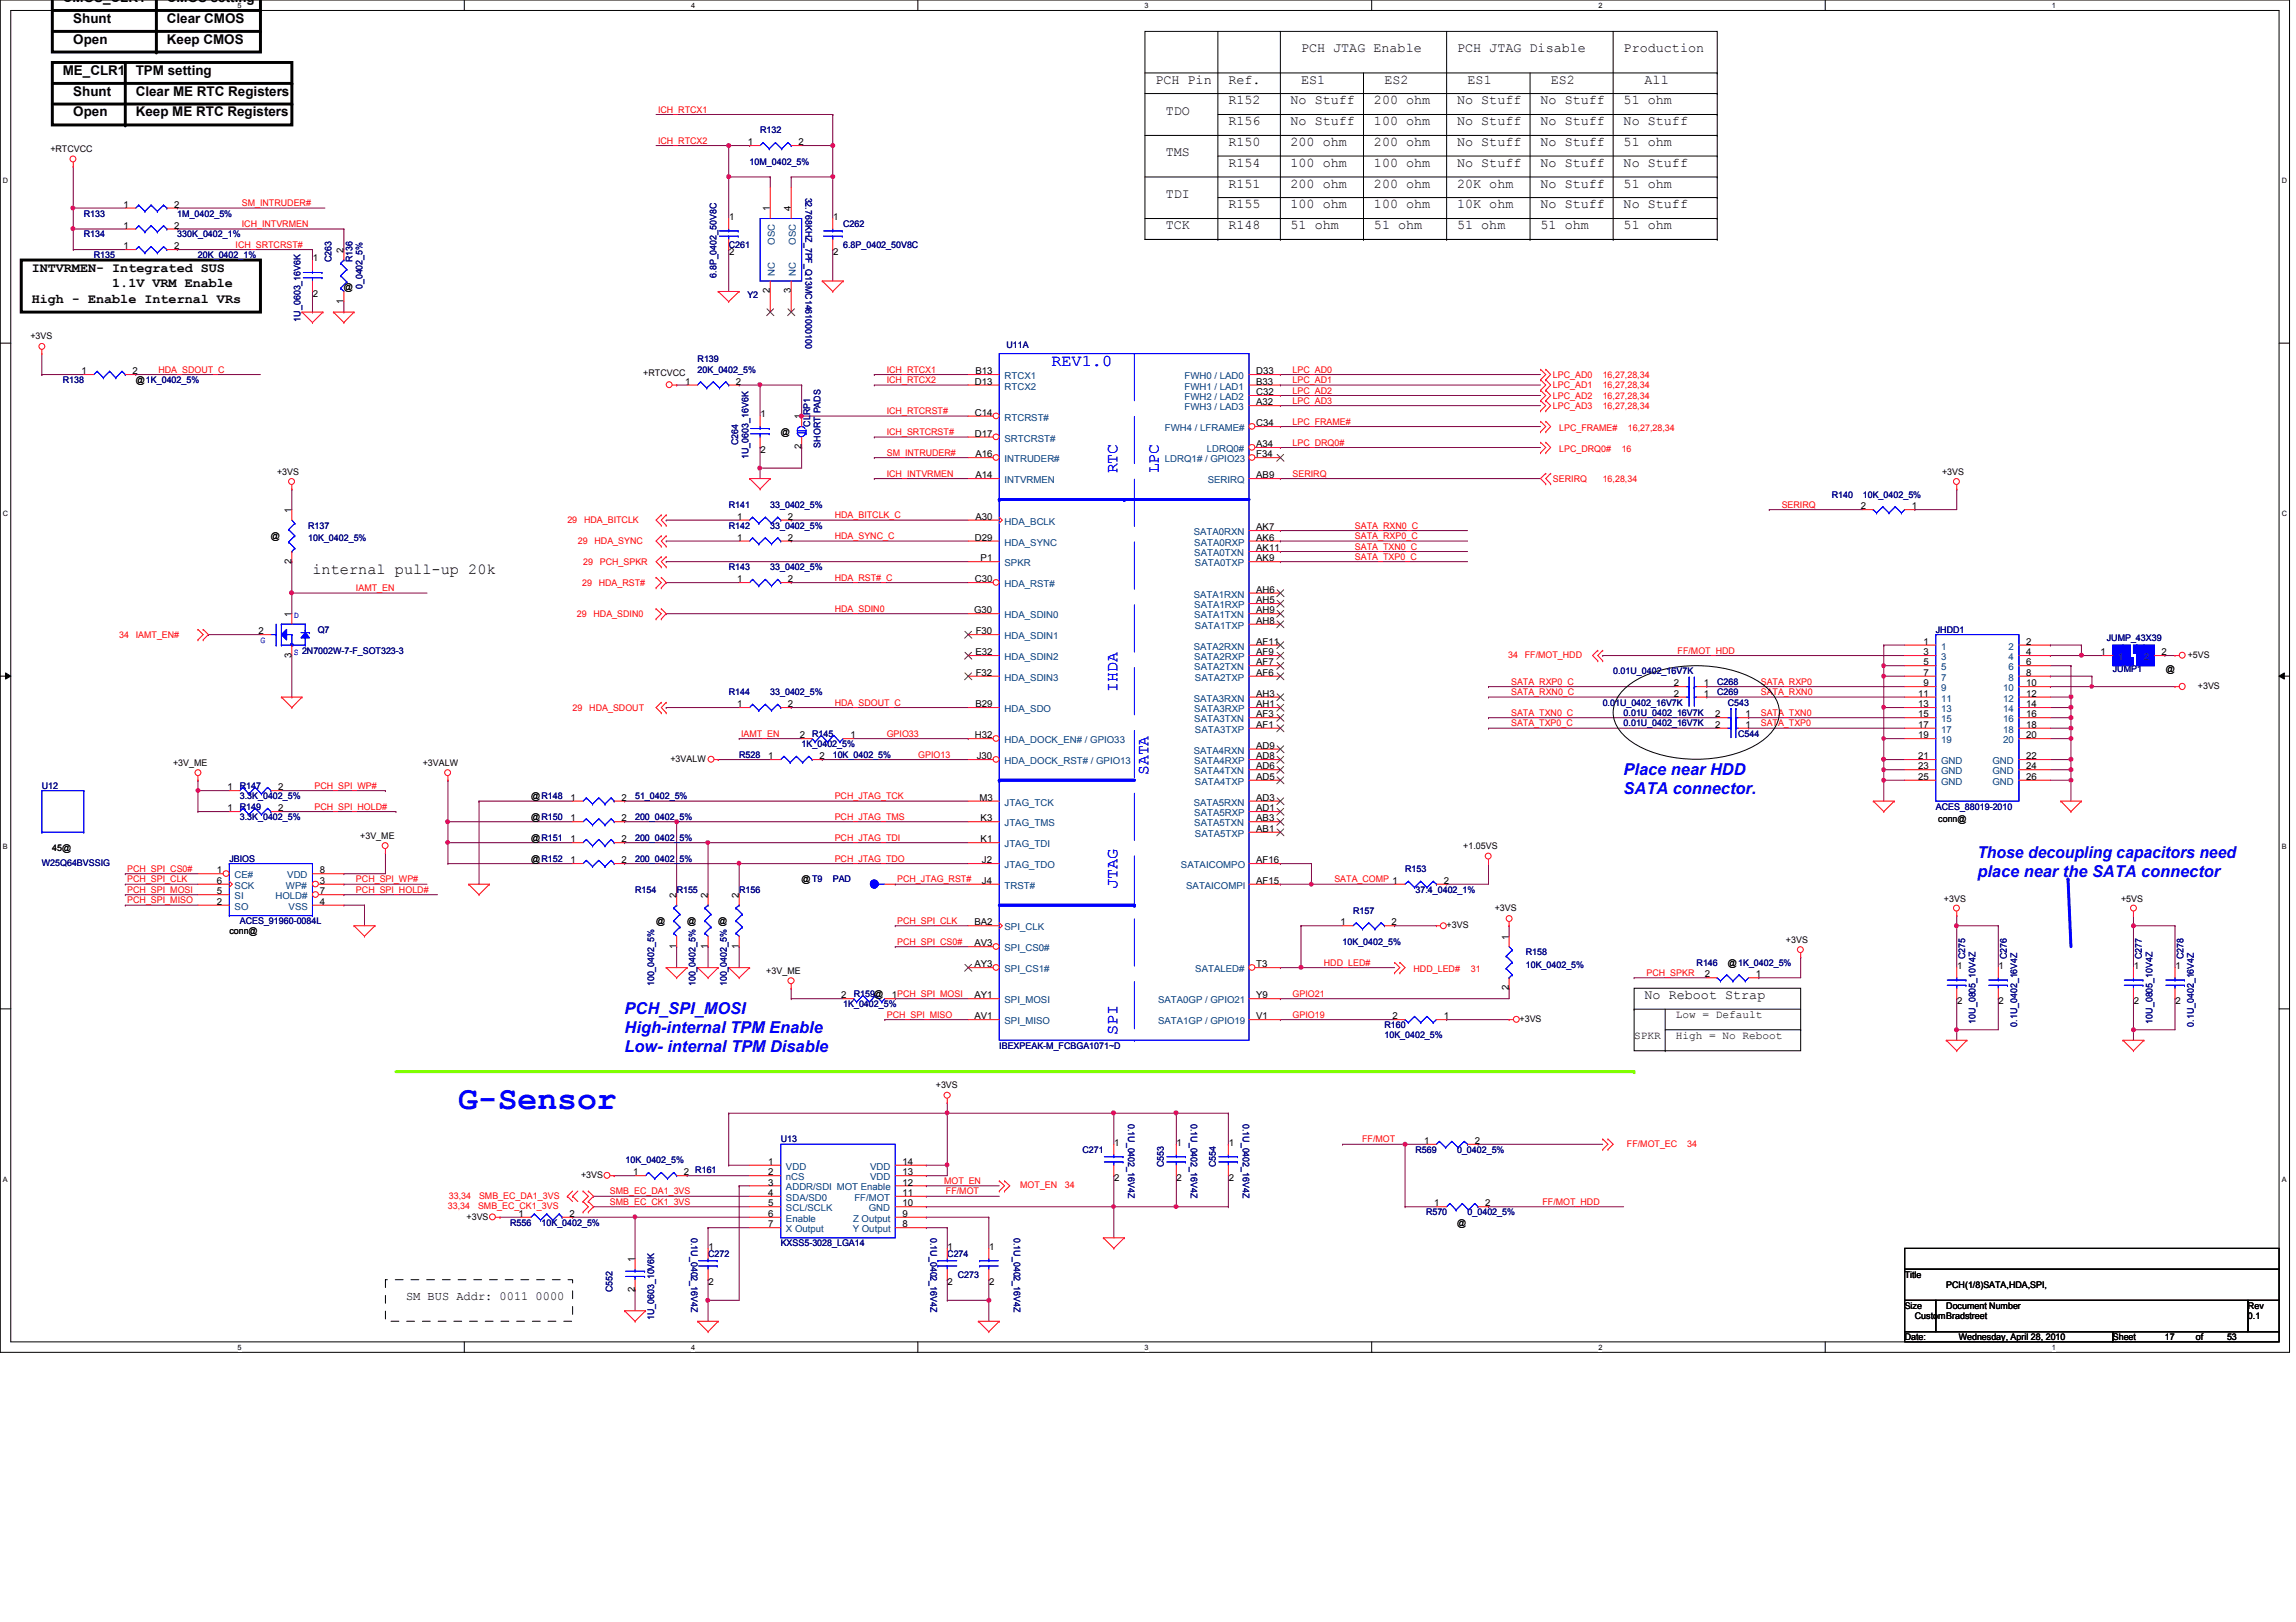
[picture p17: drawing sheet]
<svg xmlns="http://www.w3.org/2000/svg" width="297mm" height="210mm" viewBox="0 0 297 210" stroke-linecap="round" stroke-linejoin="round" font-family="sans-serif">
<defs><g id="words">
<text font-size="4.3" fill="#00f" x="59.3" y="143.6">G-Sensor</text>
<g font-size="2.1" fill="#00f">
<text x="136" y="47.4">REV1.0</text>
<text x="144.6" y="61.3" transform="rotate(-90 144.6 61.3)">RTC</text>
<text x="149.9" y="61.3" transform="rotate(-90 149.9 61.3)">LPC</text>
<text x="144.6" y="89.5" transform="rotate(-90 144.6 89.5)">IHDA</text>
<text x="148.6" y="100.3" transform="rotate(-90 148.6 100.3)">SATA</text>
<text x="210.1" y="100.2">Place near HDD</text>
<text x="210.1" y="102.7">SATA connector.</text>
<text x="255.8" y="111">Those decoupling capacitors need</text>
<text x="255.8" y="113.5">place near the SATA connector</text>
<text x="144.6" y="115.1" transform="rotate(-90 144.6 115.1)">JTAG</text>
<text x="80.8" y="131.2">PCH_SPI_MOSI</text>
<text x="80.8" y="133.7">High-internal TPM Enable</text>
<text x="80.8" y="136.2">Low- internal TPM Disable</text>
<text x="144.6" y="133.9" transform="rotate(-90 144.6 133.9)">SPI</text>
</g>
<text font-size="2" x="40.4" y="74.3">internal pull-up 20k</text>
<g font-size="1.7">
<text x="8.1" y=".3">CMOS_CLR1</text>
<text x="9.5" y="5.7">Open</text>
<text x="9.5" y="3">Shunt</text>
<text x="21.6" y=".3">CMOS setting</text>
<text x="21.6" y="5.7">Keep CMOS</text>
<text x="21.6" y="3">Clear CMOS</text>
<text x="8.1" y="9.7">ME_CLR1</text>
<text x="17.6" y="9.7">TPM setting</text>
<text x="149.5" y="10.8">PCH Pin</text>
<text x="158.9" y="10.8">Ref.</text>
<text x="168.3" y="10.8">ES1</text>
<text x="168.3" y="6.8">PCH JTAG Enable</text>
<text x="179.1" y="10.8">ES2</text>
<text x="188.5" y="6.8">PCH JTAG Disable</text>
<text x="189.9" y="10.8">ES1</text>
<text x="200.6" y="10.8">ES2</text>
<text x="210.1" y="6.8">Production</text>
<text x="212.8" y="10.8">All</text>
<text x="9.5" y="12.4">Shunt</text>
<text x="9.5" y="15.1">Open</text>
<text x="17.6" y="15.1">Keep ME RTC Registers</text>
<text x="17.6" y="12.4">Clear ME RTC Registers</text>
<text x="150.8" y="14.9">TDO</text>
<text x="158.9" y="16.2">R156</text>
<text x="158.9" y="13.5">R152</text>
<text x="167" y="13.5">No Stuff</text>
<text x="167" y="16.2">No Stuff</text>
<text x="177.8" y="16.2">100 ohm</text>
<text x="177.8" y="13.5">200 ohm</text>
<text x="188.5" y="13.5">No Stuff</text>
<text x="188.5" y="16.2">No Stuff</text>
<text x="199.3" y="13.5">No Stuff</text>
<text x="199.3" y="16.2">No Stuff</text>
<text x="210.1" y="13.5">51 ohm</text>
<text x="210.1" y="16.2">No Stuff</text>
<text x="150.8" y="20.2">TMS</text>
<text x="158.9" y="21.6">R154</text>
<text x="158.9" y="18.9">R150</text>
<text x="167" y="21.6">100 ohm</text>
<text x="167" y="18.9">200 ohm</text>
<text x="177.8" y="21.6">100 ohm</text>
<text x="177.8" y="18.9">200 ohm</text>
<text x="188.5" y="21.6">No Stuff</text>
<text x="188.5" y="18.9">No Stuff</text>
<text x="199.3" y="18.9">No Stuff</text>
<text x="199.3" y="21.6">No Stuff</text>
<text x="210.1" y="21.6">No Stuff</text>
<text x="210.1" y="18.9">51 ohm</text>
<text x="150.8" y="29.7">TCK</text>
<text x="150.8" y="25.7">TDI</text>
<text x="158.9" y="27">R155</text>
<text x="158.9" y="29.7">R148</text>
<text x="158.9" y="24.3">R151</text>
<text x="167" y="29.7">51 ohm</text>
<text x="167" y="27">100 ohm</text>
<text x="167" y="24.3">200 ohm</text>
<text x="177.8" y="27">100 ohm</text>
<text x="177.8" y="24.3">200 ohm</text>
<text x="177.8" y="29.7">51 ohm</text>
<text x="188.5" y="29.7">51 ohm</text>
<text x="188.5" y="27">10K ohm</text>
<text x="188.5" y="24.3">20K ohm</text>
<text x="199.3" y="27">No Stuff</text>
<text x="199.3" y="24.3">No Stuff</text>
<text x="199.3" y="29.7">51 ohm</text>
<text x="210.1" y="29.7">51 ohm</text>
<text x="210.1" y="27">No Stuff</text>
<text x="210.1" y="24.3">51 ohm</text>
<text x="4.1" y="35.1">INTVRMEN- Integrated SUS</text>
<text x="4.1" y="39.2">High - Enable Internal VRs</text>
<text x="14.5" y="37.1">1.1V VRM Enable</text>
<text x="212.8" y="129.3">No Reboot Strap</text>
</g>
<text font-size="1.6" x="52.5" y="168.2">SM BUS Addr: 0011 0000</text>
<g font-size="1.4">
<text x="216.8" y="131.8">Low = Default</text>
<text x="211.4" y="134.5">SPKR</text>
<text x="216.8" y="134.5">High = No Reboot</text>
</g>
<g font-size="1.2" fill="#f00">
<text x="85.1" y="14.6">ICH_RTCX1</text>
<text x="85.1" y="18.6">ICH_RTCX2</text>
<text x="31.3" y="26.7">SM_INTRUDER#</text>
<text x="31.3" y="29.4">ICH_INTVRMEN</text>
<text x="30.5" y="32">ICH_SRTCRST#</text>
<text x="20.5" y="48.2">HDA_SDOUT_C</text>
<text x="114.7" y="48.2">ICH_RTCX1</text>
<text x="114.7" y="53.6">ICH_RTCRST#</text>
<text x="114.7" y="49.6">ICH_RTCX2</text>
<text x="167.2" y="50.9">LPC_AD2</text>
<text x="167.2" y="48.2">LPC_AD0</text>
<text x="167.2" y="52.2">LPC_AD3</text>
<text x="167.2" y="49.6">LPC_AD1</text>
<text x="200.9" y="53">LPC_AD3</text>
<text x="200.9" y="48.9">LPC_AD0</text>
<text x="200.9" y="50.2">LPC_AD1</text>
<text x="200.9" y="51.6">LPC_AD2</text>
<text x="207.3" y="53">16,27,28,34</text>
<text x="207.3" y="48.9">16,27,28,34</text>
<text x="207.3" y="50.2">16,27,28,34</text>
<text x="207.3" y="51.6">16,27,28,34</text>
<text x="114.7" y="59">SM_INTRUDER#</text>
<text x="114.7" y="56.3">ICH_SRTCRST#</text>
<text x="167.2" y="54.9">LPC_FRAME#</text>
<text x="167.2" y="57.7">LPC_DRQ0#</text>
<text x="201.7" y="55.8">LPC_FRAME#</text>
<text x="201.7" y="58.5">LPC_DRQ0#</text>
<text x="209.8" y="58.5">16</text>
<text x="210.6" y="55.8">16,27,28,34</text>
<text x="114.7" y="61.7">ICH_INTVRMEN</text>
<text x="167.2" y="61.7">SERIRQ</text>
<text x="200.9" y="62.4">SERIRQ</text>
<text x="207.3" y="62.4">16,28,34</text>
<text x="230.5" y="65.7">SERIRQ</text>
<text x="73.4" y="67.7">29</text>
<text x="74.8" y="70.4">29</text>
<text x="75.6" y="67.7">HDA_BITCLK</text>
<text x="76.9" y="70.4">HDA_SYNC</text>
<text x="108" y="67.1">HDA_BITCLK_C</text>
<text x="108" y="69.8">HDA_SYNC_C</text>
<text x="175.3" y="71.1">SATA_TXN0_C</text>
<text x="175.3" y="68.4">SATA_RXN0_C</text>
<text x="175.3" y="69.8">SATA_RXP0_C</text>
<text x="46.1" y="76.5">IAMT_EN</text>
<text x="75.3" y="75.8">29</text>
<text x="75.4" y="73.2">29</text>
<text x="77.5" y="75.8">HDA_RST#</text>
<text x="77.6" y="73.2">PCH_SPKR</text>
<text x="108" y="75.1">HDA_RST#_C</text>
<text x="175.3" y="72.4">SATA_TXP0_C</text>
<text x="15.4" y="82.5">34</text>
<text x="17.6" y="82.5">IAMT_EN#</text>
<text x="74.6" y="79.9">29</text>
<text x="76.8" y="79.9">HDA_SDIN0</text>
<text x="108" y="79.2">HDA_SDIN0</text>
<text x="195.1" y="85.1">34</text>
<text x="195.5" y="88.6">SATA_RXP0_C</text>
<text x="195.5" y="90">SATA_RXN0_C</text>
<text x="197.3" y="85.1">FF/MOT_HDD</text>
<text x="217" y="84.6">FF/MOT_HDD</text>
<text x="227.8" y="88.6">SATA_RXP0</text>
<text x="227.8" y="90">SATA_RXN0</text>
<text x="74.1" y="92">29</text>
<text x="76.2" y="92">HDA_SDOUT</text>
<text x="95.9" y="95.3">IAMT_EN</text>
<text x="108" y="91.3">HDA_SDOUT_C</text>
<text x="114.7" y="95.3">GPIO33</text>
<text x="195.5" y="92.6">SATA_TXN0_C</text>
<text x="195.5" y="94">SATA_TXP0_C</text>
<text x="227.8" y="94">SATA_TXP0</text>
<text x="227.8" y="92.6">SATA_TXN0</text>
<text x="118.8" y="98">GPIO13</text>
<text x="40.7" y="102.1">PCH_SPI_WP#</text>
<text x="40.7" y="104.8">PCH_SPI_HOLD#</text>
<text x="108" y="106.1">PCH_JTAG_TMS</text>
<text x="108" y="103.4">PCH_JTAG_TCK</text>
<text x="16.5" y="112.8">PCH_SPI_CS0#</text>
<text x="108" y="111.5">PCH_JTAG_TDO</text>
<text x="108" y="108.8">PCH_JTAG_TDI</text>
<text x="16.5" y="114.2">PCH_SPI_CLK</text>
<text x="16.5" y="116.9">PCH_SPI_MISO</text>
<text x="16.5" y="115.5">PCH_SPI_MOSI</text>
<text x="46.1" y="115.5">PCH_SPI_HOLD#</text>
<text x="46.1" y="114.2">PCH_SPI_WP#</text>
<text x="116.1" y="114.2">PCH_JTAG_RST#</text>
<text x="116.1" y="119.5">PCH_SPI_CLK</text>
<text x="172.6" y="114.2">SATA_COMP 1</text>
<text x="116.1" y="122.3">PCH_SPI_CS0#</text>
<text x="171.3" y="125">HDD_LED#</text>
<text x="182.9" y="125.8">HDD_LED#</text>
<text x="190.3" y="125.8">31</text>
<text x="114.7" y="131.7">PCH_SPI_MISO</text>
<text x="167.2" y="131.7">GPIO19</text>
<text x="167.2" y="129">GPIO21</text>
<text x="213" y="126.3">PCH_SPKR</text>
<text x="176.2" y="147.8">FF/MOT</text>
<text x="210.5" y="148.4">FF/MOT_EC</text>
<text x="218.3" y="148.4">34</text>
<text x="58.1" y="155.1">33,34</text>
<text x="62" y="155.1">SMB_EC_DA1_3VS</text>
<text x="78.9" y="154.6">SMB_EC_DA1_3VS</text>
<text x="78.9" y="155.9">SMB_EC_CK1_3VS</text>
<text x="122.1" y="153.2">MOT_EN</text>
<text x="122.4" y="154.6">FF/MOT</text>
<text x="132" y="153.8">MOT_EN</text>
<text x="137.7" y="153.8">34</text>
<text x="199.6" y="155.9">FF/MOT_HDD</text>
<text x="58" y="156.5">33,34</text>
<text x="61.8" y="156.5">SMB_EC_CK1_3VS</text>
</g>
<g font-size="1.2" fill="#000080">
<text x="98.3" y="17.3">R132</text>
<text x="97" y="21.3">10M_0402_5%</text>
<text x="10.8" y="28">R133</text>
<text x="22.9" y="28">1M_0402_5%</text>
<text x="104.2" y="25.6" transform="rotate(90 104.2 25.6)">32.768KHZ_7PF_Q13MC1461000100</text>
<text x="109.1" y="29.4">C262</text>
<text x="10.8" y="30.7">R134</text>
<text x="12.1" y="33.4">R135</text>
<text x="22.9" y="30.7">330K_0402_1%</text>
<text x="25.6" y="33.4">20K_0402_1%</text>
<text x="42.9" y="34" transform="rotate(-90 42.9 34)">C263</text>
<text x="45.6" y="34" transform="rotate(-90 45.6 34)">R136</text>
<text x="92.7" y="35.9" transform="rotate(-90 92.7 35.9)">6.8P_0402_50V8C</text>
<text x="94.3" y="32.1">C261</text>
<text x="109.1" y="32.1">6.8P_0402_50V8C</text>
<text x="38.9" y="41.6" transform="rotate(-90 38.9 41.6)">1U_0603_16V6K</text>
<text x="46.9" y="37.4" transform="rotate(-90 46.9 37.4)">0_0402_5%</text>
<text x="96.7" y="38.5">Y2</text>
<text x="90.3" y="46.9">R139</text>
<text x="130.2" y="45">U11A</text>
<text x="8.1" y="49.6">R138</text>
<text x="90.3" y="48.2">20K_0402_5%</text>
<text x="95.5" y="57.6" transform="rotate(-90 95.5 57.6)">C264</text>
<text x="96.9" y="59.4" transform="rotate(-90 96.9 59.4)">1U_0603_16V6K</text>
<text x="104.8" y="55.2" transform="rotate(-90 104.8 55.2)">CLRP1</text>
<text x="106.2" y="57.9" transform="rotate(-90 106.2 57.9)">SHORT PADS</text>
<text x="94.3" y="65.7">R141</text>
<text x="99.6" y="65.7">33_0402_5%</text>
<text x="237" y="64.4">R140</text>
<text x="241" y="64.4">10K_0402_5%</text>
<text x="39.9" y="68.4">R137</text>
<text x="39.9" y="70">10K_0402_5%</text>
<text x="94.3" y="68.4">R142</text>
<text x="99.6" y="68.4">33_0402_5%</text>
<text x="94.3" y="73.8">R143</text>
<text x="99.6" y="73.8">33_0402_5%</text>
<text x="41.1" y="81.9">Q7</text>
<text x="250.4" y="81.9">JHDD1</text>
<text x="272.6" y="83">JUMP_43X39</text>
<text x="94.3" y="90">R144</text>
<text x="99.6" y="90">33_0402_5%</text>
<text x="208.7" y="87.2">0.01U_0402_16V7K</text>
<text x="222.2" y="90">C269</text>
<text x="222.2" y="88.6">C268</text>
<text x="273.3" y="87">JUMP1</text>
<text x="105.1" y="95.3">R145</text>
<text x="207.3" y="91.3">0.01U_0402_16V7K</text>
<text x="210.1" y="92.7">0.01U_0402_16V7K</text>
<text x="210.1" y="94">0.01U_0402_16V7K</text>
<text x="223.5" y="91.3">C543</text>
<text x="224.9" y="95.3">C544</text>
<text x="95.6" y="98">R528</text>
<text x="103.7" y="96.7">1K_0402_5%</text>
<text x="107.7" y="98">10K_0402_5%</text>
<text x="5.4" y="102.1">U12</text>
<text x="31" y="102.1">R147</text>
<text x="31" y="103.4">3.3K_0402_5%</text>
<text x="31" y="104.8">R149</text>
<text x="31" y="106.1">3.3K_0402_5%</text>
<text x="82.2" y="106.1">200_0402_5%</text>
<text x="82.2" y="103.4">51_0402_5%</text>
<text x="250.4" y="104.8">ACES_88019-2010</text>
<text x="5.4" y="112.1">W25Q64BVSSIG</text>
<text x="29.7" y="111.5">JBIOS</text>
<text x="82.2" y="108.8">200_0402_5%</text>
<text x="82.2" y="111.5">200_0402_5%</text>
<text x="181.8" y="112.9">R153</text>
<text x="31" y="119.6">ACES_91960-0084L</text>
<text x="82.2" y="115.5">R154</text>
<text x="87.5" y="115.5">R155</text>
<text x="95.6" y="115.5">R156</text>
<text x="107.7" y="114.2">PAD</text>
<text x="175" y="118.2">R157</text>
<text x="183.1" y="115.5">37.4_0402_1%</text>
<text x="173.7" y="122.3">10K_0402_5%</text>
<text x="197.4" y="123.6">R158</text>
<text x="197.4" y="125.2">10K_0402_5%</text>
<text x="219.5" y="125">R146</text>
<text x="254.3" y="124.1" transform="rotate(-90 254.3 124.1)">C275</text>
<text x="259.6" y="124.1" transform="rotate(-90 259.6 124.1)">C276</text>
<text x="277.1" y="124.1" transform="rotate(-90 277.1 124.1)">C277</text>
<text x="282.5" y="124.1" transform="rotate(-90 282.5 124.1)">C278</text>
<text x="84.6" y="127.6" transform="rotate(-90 84.6 127.6)">100_0402_5%</text>
<text x="90" y="127.6" transform="rotate(-90 90 127.6)">100_0402_5%</text>
<text x="94" y="127.6" transform="rotate(-90 94 127.6)">100_0402_5%</text>
<text x="109.1" y="130.3">1K_0402_5%</text>
<text x="110.4" y="129">R159@</text>
<text x="129.3" y="135.7">IBEXPEAK-M_FCBGA1071~D</text>
<text x="179.1" y="133.1">R160</text>
<text x="179.1" y="134.4">10K_0402_5%</text>
<text x="255.6" y="132.5" transform="rotate(-90 255.6 132.5)">10U_0805_10V4Z</text>
<text x="261" y="132.9" transform="rotate(-90 261 132.9)">0.1U_0402_16V4Z</text>
<text x="278.5" y="132.5" transform="rotate(-90 278.5 132.5)">10U_0805_10V4Z</text>
<text x="283.8" y="132.9" transform="rotate(-90 283.8 132.9)">0.1U_0402_16V4Z</text>
<text x="101" y="147.8">U13</text>
<text x="140" y="149.2">C271</text>
<text x="146" y="145.4" transform="rotate(90 146 145.4)">0.1U_0402_16V4Z</text>
<text x="154" y="145.4" transform="rotate(90 154 145.4)">0.1U_0402_16V4Z</text>
<text x="160.8" y="145.4" transform="rotate(90 160.8 145.4)">0.1U_0402_16V4Z</text>
<text x="183.1" y="149.2">R569</text>
<text x="188.5" y="149.2">0_0402_5%</text>
<text x="80.9" y="150.5">10K_0402_5%</text>
<text x="90" y="151.8">R161</text>
<text x="150.6" y="151" transform="rotate(-90 150.6 151)">C553</text>
<text x="157.3" y="151" transform="rotate(-90 157.3 151)">C554</text>
<text x="66" y="158.6">R556</text>
<text x="70.1" y="158.6">10K_0402_5%</text>
<text x="89.4" y="160.2" transform="rotate(90 89.4 160.2)">0.1U_0402_16V4Z</text>
<text x="101" y="161.3">KXSS5-3028_LGA14</text>
<text x="120.4" y="160.2" transform="rotate(90 120.4 160.2)">0.1U_0402_16V4Z</text>
<text x="131.1" y="160.2" transform="rotate(90 131.1 160.2)">0.1U_0402_16V4Z</text>
<text x="184.5" y="157.3">R570</text>
<text x="189.9" y="157.3">0_0402_5%</text>
<text x="79.2" y="167.2" transform="rotate(-90 79.2 167.2)">C552</text>
<text x="91.6" y="162.6">C272</text>
<text x="122.6" y="162.6">C274</text>
<text x="123.9" y="165.4">C273</text>
<text x="84.6" y="170.9" transform="rotate(-90 84.6 170.9)">1U_0603_10V6K</text>
</g>
<g font-size="1.2">
<text x="6.5" y="19.7">+RTCVCC</text>
<text x="96.7" y="18.8">1</text>
<text x="103.3" y="18.8">2</text>
<text x="16" y="29.6">1</text>
<text x="16" y="26.9">1</text>
<text x="22.5" y="29.6">2</text>
<text x="22.5" y="26.9">2</text>
<text x="94.3" y="28.4">1</text>
<text x="99.6" y="27.3" transform="rotate(-90 99.6 27.3)">1</text>
<text x="102.3" y="27.3" transform="rotate(-90 102.3 27.3)">4</text>
<text x="107.8" y="28.4">1</text>
<text x="16" y="32.3">1</text>
<text x="22.5" y="32.3">2</text>
<text x="40.5" y="33.8">1</text>
<text x="44.4" y="32.7" transform="rotate(-90 44.4 32.7)">2</text>
<text x="94.3" y="33.1">2</text>
<text x="107.8" y="33.1">2</text>
<text x="40.5" y="38.4">2</text>
<text x="44.4" y="39.3" transform="rotate(-90 44.4 39.3)">1</text>
<text x="44.5" y="37.5">@</text>
<text x="99.6" y="38" transform="rotate(-90 99.6 38)">2</text>
<text x="102.3" y="38" transform="rotate(-90 102.3 38)">3</text>
<text x="3.9" y="43.9">+3VS</text>
<text x="10.5" y="48.4">1</text>
<text x="17.1" y="48.4">2</text>
<text x="17.6" y="49.6">@1K_0402_5%</text>
<text x="83.2" y="48.6">+RTCVCC</text>
<text x="88.6" y="49.8">1</text>
<text x="95.2" y="49.8">2</text>
<text x="126.1" y="49.8">D13</text>
<text x="126.1" y="53.8">C14</text>
<text x="126.2" y="48.4">B13</text>
<text x="162.5" y="48.4">D33</text>
<text x="162.5" y="49.8">B33</text>
<text x="162.5" y="51.1">C32</text>
<text x="162.5" y="52.5">A32</text>
<text x="98.4" y="54">1</text>
<text x="98.4" y="58.6">2</text>
<text x="101" y="56.3">@</text>
<text x="103.7" y="58.2" transform="rotate(-90 103.7 58.2)">2</text>
<text x="103.7" y="54.3" transform="rotate(-90 103.7 54.3)">1</text>
<text x="126.1" y="56.5">D17</text>
<text x="126.2" y="59.2">A16</text>
<text x="162.5" y="59.2">F34</text>
<text x="162.5" y="55.2">C34</text>
<text x="162.5" y="57.9">A34</text>
<text x="35.9" y="61.4">+3VS</text>
<text x="126.2" y="61.9">A14</text>
<text x="162.5" y="61.9">AB9</text>
<text x="240.7" y="65.9">2</text>
<text x="247.4" y="65.9">1</text>
<text x="251.2" y="61.4">+3VS</text>
<text x="35" y="69.8">@</text>
<text x="37.7" y="66.4" transform="rotate(-90 37.7 66.4)">1</text>
<text x="95.4" y="67.3">1</text>
<text x="95.4" y="70">1</text>
<text x="101.9" y="67.3">2</text>
<text x="101.9" y="70">2</text>
<text x="126.1" y="70">D29</text>
<text x="126.2" y="67.3">A30</text>
<text x="162.5" y="68.6">AK7</text>
<text x="162.5" y="70">AK6</text>
<text x="162.5" y="71.3">AK11</text>
<text x="37.7" y="73" transform="rotate(-90 37.7 73)">2</text>
<text x="95.4" y="75.4">1</text>
<text x="101.9" y="75.4">2</text>
<text x="126.1" y="75.4">C30</text>
<text x="126.9" y="72.6">P1</text>
<text x="162.5" y="72.6">AK9</text>
<text x="162.5" y="76.7">AH6</text>
<text x="33.4" y="82.1">2</text>
<text x="37.7" y="79.8" transform="rotate(-90 37.7 79.8)">1</text>
<text x="126" y="79.4">G30</text>
<text x="126.2" y="82.1">F30</text>
<text x="162.5" y="78.1">AH5</text>
<text x="162.5" y="79.4">AH9</text>
<text x="162.5" y="80.7">AH8</text>
<text x="162.5" y="83.4">AF11</text>
<text x="248.8" y="83.4">1</text>
<text x="262.1" y="83.4">2</text>
<text x="37.7" y="85.1" transform="rotate(-90 37.7 85.1)">3</text>
<text x="126.2" y="84.8">E32</text>
<text x="126.2" y="87.5">F32</text>
<text x="162.5" y="84.8">AF9</text>
<text x="162.5" y="86.1">AF7</text>
<text x="162.5" y="87.5">AF6</text>
<text x="216.5" y="88.8">2</text>
<text x="220.4" y="88.8">1</text>
<text x="248.8" y="84.8">3</text>
<text x="248.8" y="86.1">5</text>
<text x="248.8" y="87.5">7</text>
<text x="248.8" y="88.8">9</text>
<text x="262.1" y="84.8">4</text>
<text x="262.1" y="86.1">6</text>
<text x="262.1" y="87.5">8</text>
<text x="262.1" y="88.8">10</text>
<text x="271.7" y="84.8">1</text>
<text x="279.7" y="84.8">2</text>
<text x="280.2" y="87">@</text>
<text x="283" y="85.1">+5VS</text>
<text x="284.3" y="89.2">+3VS</text>
<text x="95.4" y="91.5">1</text>
<text x="101.9" y="91.5">2</text>
<text x="103.5" y="95.5">2</text>
<text x="110" y="95.5">1</text>
<text x="126.1" y="95.5">H32</text>
<text x="126.2" y="91.5">B29</text>
<text x="162.5" y="90.2">AH3</text>
<text x="162.5" y="91.5">AH1</text>
<text x="162.5" y="92.8">AF3</text>
<text x="162.5" y="94.2">AF1</text>
<text x="216.5" y="90.2">2</text>
<text x="220.4" y="90.2">1</text>
<text x="221.9" y="92.8">2</text>
<text x="221.9" y="94.2">2</text>
<text x="225.8" y="92.8">1</text>
<text x="225.8" y="94.2">1</text>
<text x="248.2" y="90.2">11</text>
<text x="248.2" y="91.5">13</text>
<text x="248.2" y="92.8">15</text>
<text x="248.2" y="94.2">17</text>
<text x="248.2" y="95.5">19</text>
<text x="262.1" y="90.2">12</text>
<text x="262.1" y="91.5">14</text>
<text x="262.1" y="92.8">16</text>
<text x="262.1" y="94.2">18</text>
<text x="262.1" y="95.5">20</text>
<text x="22.4" y="99.1">+3V_ME</text>
<text x="54.7" y="99.1">+3VALW</text>
<text x="86.7" y="98.6">+3VALW</text>
<text x="99.4" y="98.3">1</text>
<text x="106" y="98.3">2</text>
<text x="126.4" y="98.3">J30</text>
<text x="162.5" y="96.9">AD9</text>
<text x="162.5" y="98.3">AD8</text>
<text x="162.5" y="99.6">AD6</text>
<text x="162.5" y="100.9">AD5</text>
<text x="248.2" y="98.3">21</text>
<text x="248.2" y="99.6">23</text>
<text x="248.2" y="100.9">25</text>
<text x="262.1" y="98.3">22</text>
<text x="262.1" y="99.6">24</text>
<text x="262.1" y="100.9">26</text>
<text x="29.4" y="102.3">1</text>
<text x="29.4" y="105">1</text>
<text x="36" y="102.3">2</text>
<text x="36" y="105">2</text>
<text x="68.7" y="106.1">@R150</text>
<text x="68.7" y="103.4">@R148</text>
<text x="73.8" y="106.3">1</text>
<text x="73.8" y="103.6">1</text>
<text x="80.4" y="106.3">2</text>
<text x="80.4" y="103.6">2</text>
<text x="126.7" y="103.6">M3</text>
<text x="126.9" y="106.3">K3</text>
<text x="162.5" y="103.6">AD3</text>
<text x="162.5" y="105">AD1</text>
<text x="162.5" y="106.3">AB3</text>
<text x="162.5" y="107.7">AB1</text>
<text x="250.8" y="106.4">conn@</text>
<text x="6.8" y="110.2">45@</text>
<text x="28.1" y="113">1</text>
<text x="41.4" y="113">8</text>
<text x="46.6" y="108.5">+3V_ME</text>
<text x="68.7" y="108.8">@R151</text>
<text x="68.7" y="111.5">@R152</text>
<text x="73.8" y="109">1</text>
<text x="73.8" y="111.7">1</text>
<text x="80.4" y="109">2</text>
<text x="80.4" y="111.7">2</text>
<text x="126.9" y="109">K1</text>
<text x="127" y="111.7">J2</text>
<text x="162.5" y="111.7">AF16</text>
<text x="189.3" y="109.9">+1.05VS</text>
<text x="28.1" y="117.1">2</text>
<text x="28.1" y="115.7">5</text>
<text x="28.1" y="114.4">6</text>
<text x="41.4" y="115.7">7</text>
<text x="41.4" y="117.1">4</text>
<text x="41.4" y="114.4">3</text>
<text x="84.9" y="119.6">@</text>
<text x="87.5" y="116.2" transform="rotate(-90 87.5 116.2)">2</text>
<text x="88.9" y="119.6">@</text>
<text x="91.6" y="116.2" transform="rotate(-90 91.6 116.2)">2</text>
<text x="92.9" y="119.6">@</text>
<text x="95.6" y="116.2" transform="rotate(-90 95.6 116.2)">2</text>
<text x="103.7" y="114.2">@T9</text>
<text x="126.1" y="119.8">BA2</text>
<text x="127" y="114.4">J4</text>
<text x="162.5" y="114.4">AF15</text>
<text x="173.4" y="119.8">1</text>
<text x="180" y="119.8">2</text>
<text x="186.8" y="114.4">2</text>
<text x="193.4" y="117.9">+3VS</text>
<text x="251.5" y="116.8">+3VS</text>
<text x="274.4" y="116.8">+5VS</text>
<text x="29.7" y="120.9">conn@</text>
<text x="87.5" y="122.8" transform="rotate(-90 87.5 122.8)">1</text>
<text x="91.6" y="122.8" transform="rotate(-90 91.6 122.8)">1</text>
<text x="95.6" y="122.8" transform="rotate(-90 95.6 122.8)">1</text>
<text x="126.1" y="122.5">AV3</text>
<text x="126.1" y="125.2">AY3</text>
<text x="162.5" y="125.2">T3</text>
<text x="187.2" y="120.1">+3VS</text>
<text x="195.2" y="121.6" transform="rotate(-90 195.2 121.6)">1</text>
<text x="223.5" y="125">@1K_0402_5%</text>
<text x="231.1" y="122">+3VS</text>
<text x="253.2" y="125.3">1</text>
<text x="258.6" y="125.3">1</text>
<text x="276.1" y="125.3">1</text>
<text x="281.4" y="125.3">1</text>
<text x="99.1" y="126">+3V_ME</text>
<text x="108.8" y="129.2">2</text>
<text x="115.4" y="129.2">1PCH_SPI_MOSI</text>
<text x="126.1" y="129.2">AY1</text>
<text x="126.1" y="131.9">AV1</text>
<text x="162.5" y="129.2">Y9</text>
<text x="162.5" y="131.9">V1</text>
<text x="180.2" y="131.9">2</text>
<text x="186.8" y="131.9">1</text>
<text x="195.2" y="128.1" transform="rotate(-90 195.2 128.1)">2</text>
<text x="220.6" y="126.5">2</text>
<text x="227.2" y="126.5">1</text>
<text x="253.2" y="130">2</text>
<text x="258.6" y="130">2</text>
<text x="276.1" y="130">2</text>
<text x="281.4" y="130">2</text>
<text x="196.6" y="132.2">+3VS</text>
<text x="121.1" y="140.8">+3VS</text>
<text x="144.1" y="148.3">1</text>
<text x="152.2" y="148.3">1</text>
<text x="159" y="148.3">1</text>
<text x="184.2" y="148">1</text>
<text x="190.8" y="148">2</text>
<text x="75.2" y="152.4">+3VS</text>
<text x="81.9" y="152.1">1</text>
<text x="88.5" y="152.1">2</text>
<text x="99.4" y="153.4">3</text>
<text x="99.4" y="154.8">4</text>
<text x="99.4" y="150.7">1</text>
<text x="99.4" y="152.1">2</text>
<text x="116.8" y="152.1">13</text>
<text x="116.8" y="153.4">12</text>
<text x="116.8" y="154.8">11</text>
<text x="116.8" y="150.7">14</text>
<text x="144.1" y="152.9">2</text>
<text x="152.2" y="152.9">2</text>
<text x="159" y="152.9">2</text>
<text x="60.4" y="157.8">+3VS</text>
<text x="67.1" y="157.5">1</text>
<text x="73.7" y="157.5">2</text>
<text x="91.6" y="161.7">1</text>
<text x="99.4" y="156.1">5</text>
<text x="99.4" y="157.5">6</text>
<text x="99.4" y="158.8">7</text>
<text x="116.8" y="158.8">8</text>
<text x="116.8" y="157.5">9</text>
<text x="116.8" y="156.1">10</text>
<text x="122.6" y="161.7">1</text>
<text x="128" y="161.7">1</text>
<text x="185.5" y="156.1">1</text>
<text x="188.5" y="158.6">@</text>
<text x="192.1" y="156.1">2</text>
<text x="82.1" y="167.2" transform="rotate(-90 82.1 167.2)">2</text>
<text x="82.1" y="163.3" transform="rotate(-90 82.1 163.3)">1</text>
<text x="91.6" y="166.3">2</text>
<text x="122.6" y="166.3">2</text>
<text x="128" y="166.3">2</text>
<text x="246.4" y="165.4">Title</text>
<text x="251.8" y="166.7">PCH(1/8)SATA,HDA,SPI,</text>
<text x="246.4" y="169.4">Size</text>
<text x="246.4" y="173.4">Date:</text>
<text x="247.7" y="170.7">CustomBradstreet</text>
<text x="251.8" y="169.4">Document Number</text>
<text x="253.4" y="173.4">Wednesday, April 28, 2010</text>
<text x="273.3" y="173.4">Sheet</text>
<text x="280.1" y="173.4">17</text>
<text x="284.1" y="173.4">of</text>
<text x="288.1" y="173.4">53</text>
<text x="290.8" y="170.7">0.1</text>
<text x="290.8" y="169.4">Rev</text>
</g>
<g font-size="1.2" fill="#004080">
<text x="100.2" y="35.7" transform="rotate(-90 100.2 35.7)">NC</text>
<text x="100.2" y="31.7" transform="rotate(-90 100.2 31.7)">OSC</text>
<text x="103" y="35.7" transform="rotate(-90 103 35.7)">NC</text>
<text x="103" y="31.7" transform="rotate(-90 103 31.7)">OSC</text>
<text x="130" y="49.1">RTCX1</text>
<text x="130" y="50.4">RTCX2</text>
<text x="153.2" y="49.1">FWH0 / LAD0</text>
<text x="153.2" y="50.4">FWH1 / LAD1</text>
<text x="153.2" y="51.8">FWH2 / LAD2</text>
<text x="153.2" y="53.1">FWH3 / LAD3</text>
<text x="130" y="59.8">INTRUDER#</text>
<text x="130" y="54.4">RTCRST#</text>
<text x="130" y="57.1">SRTCRST#</text>
<text x="150.7" y="59.8">LDRQ1# / GPIO23</text>
<text x="150.7" y="55.8">FWH4 / LFRAME#</text>
<text x="156.1" y="58.5">LDRQ0#</text>
<text x="130" y="62.5">INTVRMEN</text>
<text x="156.2" y="62.5">SERIRQ</text>
<text x="130" y="67.9">HDA_BCLK</text>
<text x="130" y="70.6">HDA_SYNC</text>
<text x="154.4" y="69.3">SATA0RXN</text>
<text x="154.5" y="70.6">SATA0RXP</text>
<text x="154.5" y="72">SATA0TXN</text>
<text x="130" y="76">HDA_RST#</text>
<text x="130" y="73.3">SPKR</text>
<text x="154.4" y="77.3">SATA1RXN</text>
<text x="154.6" y="73.3">SATA0TXP</text>
<text x="130" y="80">HDA_SDIN0</text>
<text x="130" y="82.7">HDA_SDIN1</text>
<text x="154.5" y="78.7">SATA1RXP</text>
<text x="154.5" y="80">SATA1TXN</text>
<text x="154.6" y="81.4">SATA1TXP</text>
<text x="130" y="85.4">HDA_SDIN2</text>
<text x="130" y="88.1">HDA_SDIN3</text>
<text x="154.4" y="84.1">SATA2RXN</text>
<text x="154.5" y="85.4">SATA2RXP</text>
<text x="154.5" y="86.7">SATA2TXN</text>
<text x="154.6" y="88.1">SATA2TXP</text>
<text x="251.1" y="84.1">1</text>
<text x="251.1" y="85.4">3</text>
<text x="251.1" y="86.7">5</text>
<text x="251.1" y="88.1">7</text>
<text x="251.1" y="89.5">9</text>
<text x="259.2" y="89.5">10</text>
<text x="259.8" y="84.1">2</text>
<text x="259.8" y="85.4">4</text>
<text x="259.8" y="86.7">6</text>
<text x="259.8" y="88.1">8</text>
<text x="274" y="85.4">1</text>
<text x="277.4" y="85.4">2</text>
<text x="130" y="92.2">HDA_SDO</text>
<text x="154.4" y="90.8">SATA3RXN</text>
<text x="154.5" y="92.2">SATA3RXP</text>
<text x="154.5" y="93.5">SATA3TXN</text>
<text x="154.6" y="94.8">SATA3TXP</text>
<text x="251.1" y="90.8">11</text>
<text x="251.1" y="92.2">13</text>
<text x="251.1" y="93.5">15</text>
<text x="251.1" y="94.8">17</text>
<text x="259.2" y="90.8">12</text>
<text x="259.2" y="92.2">14</text>
<text x="259.2" y="93.5">16</text>
<text x="259.2" y="94.8">18</text>
<text x="130" y="96.2">HDA_DOCK_EN# / GPIO33</text>
<text x="130" y="98.9">HDA_DOCK_RST# / GPIO13</text>
<text x="154.4" y="97.5">SATA4RXN</text>
<text x="154.5" y="98.9">SATA4RXP</text>
<text x="154.5" y="100.2">SATA4TXN</text>
<text x="154.6" y="101.6">SATA4TXP</text>
<text x="251.1" y="96.2">19</text>
<text x="251.1" y="98.9">GND</text>
<text x="251.1" y="100.2">GND</text>
<text x="251.1" y="101.6">GND</text>
<text x="257.8" y="98.9">GND</text>
<text x="257.8" y="100.2">GND</text>
<text x="257.8" y="101.6">GND</text>
<text x="259.2" y="96.2">20</text>
<text x="130" y="104.3">JTAG_TCK</text>
<text x="130" y="106.9">JTAG_TMS</text>
<text x="154.4" y="104.3">SATA5RXN</text>
<text x="154.5" y="105.6">SATA5RXP</text>
<text x="154.5" y="106.9">SATA5TXN</text>
<text x="30.3" y="113.7">CE#</text>
<text x="37.2" y="113.7">VDD</text>
<text x="130" y="109.6">JTAG_TDI</text>
<text x="130" y="112.4">JTAG_TDO</text>
<text x="152.8" y="112.4">SATAICOMPO</text>
<text x="154.6" y="108.3">SATA5TXP</text>
<text x="30.3" y="117.7">SO</text>
<text x="30.3" y="116.4">SI</text>
<text x="30.3" y="115">SCK</text>
<text x="35.6" y="116.4">HOLD#</text>
<text x="37" y="115">WP#</text>
<text x="37.3" y="117.7">VSS</text>
<text x="130" y="115">TRST#</text>
<text x="153.5" y="115">SATAICOMPI</text>
<text x="130" y="120.4">SPI_CLK</text>
<text x="130" y="123.1">SPI_CS0#</text>
<text x="130" y="125.8">SPI_CS1#</text>
<text x="154.6" y="125.8">SATALED#</text>
<text x="130" y="129.8">SPI_MOSI</text>
<text x="149.8" y="129.8">SATA0GP / GPIO21</text>
<text x="130" y="132.5">SPI_MISO</text>
<text x="149.8" y="132.5">SATA1GP / GPIO19</text>
<text x="101.7" y="154.1">ADDR/SDI MOT Enable</text>
<text x="101.7" y="155.4">SDA/SD0</text>
<text x="101.7" y="151.4">VDD</text>
<text x="101.7" y="152.7">nCS</text>
<text x="110.5" y="155.4">FF/MOT</text>
<text x="112.6" y="152.7">VDD</text>
<text x="112.6" y="151.4">VDD</text>
<text x="101.7" y="156.8">SCL/SCLK</text>
<text x="101.7" y="158.1">Enable</text>
<text x="101.7" y="159.5">X Output</text>
<text x="110.3" y="159.5">Y Output</text>
<text x="110.4" y="158.1">Z Output</text>
<text x="112.4" y="156.8">GND</text>
</g>
<g font-size="1.2" fill="#00f">
<text x="33.7" y="83.2">G</text>
<text x="38" y="80">D</text>
<text x="38" y="84.7">S 2N7002W-7-F_SOT323-3</text>
</g>
<g font-size=".9">
<text x="30.7" y="1">5</text>
<text x="89.4" y="1">4</text>
<text x="148.1" y="1">3</text>
<text x="206.8" y="1">2</text>
<text x="265.5" y="1">1</text>
<text x=".4" y="23.7">D</text>
<text x="295.2" y="23.7">D</text>
<text x=".4" y="66.8">C</text>
<text x="295.2" y="66.8">C</text>
<text x=".4" y="109.9">B</text>
<text x="295.2" y="109.9">B</text>
<text x=".4" y="152.9">A</text>
<text x="295.2" y="152.9">A</text>
<text x="30.7" y="174.7">5</text>
<text x="89.4" y="174.7">4</text>
<text x="148.1" y="174.7">3</text>
<text x="206.8" y="174.7">2</text>
<text x="265.5" y="174.7">1</text>
</g>
</g></defs>
<path d="M0 0h296.2v175h-296.2zM1.4 1.4h293.4v172.3h-293.4z" fill="none" stroke="#000" stroke-width=".13"/>
<g fill="#fff">
<path d="M30.7 .2h.5v1h-.5z"/>
<path d="M30.7 173.8h.5v1.1h-.5z"/>
</g>
<path d="M60.1 0v1.4M60.1 173.7v1.3" fill="none" stroke="#000" stroke-width=".13"/>
<g fill="#fff">
<path d="M89.4 .2h.5v1h-.5z"/>
<path d="M89.4 173.8h.5v1.1h-.5z"/>
</g>
<path d="M118.7 0v1.4M118.7 173.7v1.3" fill="none" stroke="#000" stroke-width=".13"/>
<g fill="#fff">
<path d="M148.1 .2h.5v1h-.5z"/>
<path d="M148.1 173.8h.5v1.1h-.5z"/>
</g>
<path d="M177.5 0v1.4M177.5 173.7v1.3" fill="none" stroke="#000" stroke-width=".13"/>
<g fill="#fff">
<path d="M206.8 .2h.5v1h-.5z"/>
<path d="M206.8 173.8h.5v1.1h-.5z"/>
</g>
<path d="M236.1 0v1.4M236.1 173.7v1.3" fill="none" stroke="#000" stroke-width=".13"/>
<g fill="#fff">
<path d="M265.5 .2h.5v1h-.5z"/>
<path d="M265.5 173.8h.5v1.1h-.5z"/>
<path d="M.4 22.9h.7v1h-.7z"/>
<path d="M295.2 22.9h.7v1h-.7z"/>
<path d="M.4 65.9h.7v1.1h-.7z"/>
<path d="M295.2 65.9h.7v1.1h-.7z"/>
</g>
<path d="M0 44.4h1.4M294.8 44.4h1.4" fill="none" stroke="#000" stroke-width=".13"/>
<g fill="#fff">
<path d="M.4 109h.6v1.1h-.6z"/>
<path d="M295.2 109h.6v1.1h-.6z"/>
</g>
<path d="M0 87.5h1.4M.7 87.1l.7 .4-.7 .4zM294.8 87.5l.7-.4v.8zM294.8 87.5h1.4" fill="none" stroke="#000" stroke-width=".13"/>
<path d="M.7 87.1l.7 .4-.7 .4zM294.8 87.5l.7-.4v.8z" fill="#000"/>
<g fill="#fff">
<path d="M.4 152.1h.6v1h-.6z"/>
<path d="M295.2 152.1h.6v1h-.6z"/>
</g>
<path d="M0 130.6h1.4M294.8 130.6h1.4" fill="none" stroke="#000" stroke-width=".13"/>
<g fill="none" stroke="#800040" stroke-width=".13">
<path d="M86.2 67.3h.1M86.2 70h.1M86.2 75.4h.1M86.2 79.4h.1M86.2 67.3h9.4M86.2 70h9.4M86.2 75.4h9.4M86.2 79.4h39.1M102.4 67.3h.1M102.4 75.4h.1M102.4 70h.1M102.4 67.3h22.9"/>
<path d="M102.4 70h22.9M102.4 75.4h22.9M58 111.8h.1M58 109.1h.1M58 109.1h16.1M58 111.8h16.1M58 109.1v2.7M62 103.7h.1M62 103.7h12.1M80.8 109.1h.1M80.8 111.8h.1M80.8 109.1h10.8"/>
<path d="M80.8 111.8h14.8M95.6 111.8h.1M95.6 111.8v4M115.8 114.4h.1M115.8 114.4h9.5M91.6 122.5h.1M91.6 122.5v2.7M95.6 122.5h.1M95.6 122.5v2.7M165.6 132h.1M165.6 132h14.8"/>
</g>
<circle cx="57.9" cy="109" r=".25" fill="#f0f"/>
<circle cx="57.9" cy="109" r=".25" fill="none" stroke="#f0f" stroke-width=".13"/>
<path d="M58 106.3h.1M58 106.3v2.8M58 106.3h16.1" fill="none" stroke="#800040" stroke-width=".13"/>
<circle cx="57.9" cy="106.3" r=".26" fill="#f0f"/>
<circle cx="57.9" cy="106.3" r=".26" fill="none" stroke="#f0f" stroke-width=".13"/>
<g fill="none" stroke="#800040" stroke-width=".13">
<path d="M165.6 51.2h.1M165.6 55.2h.1M165.6 48.5h.1M165.6 57.9h.1M165.6 52.5h.1M165.6 49.8h.1M165.6 51.2h33.7M165.6 55.2h33.7M165.6 48.5h33.7M165.6 57.9h33.7M165.6 52.5h33.7M165.6 49.8h33.7"/>
<path d="M228.9 66h.1M228.9 66h12.1M247.7 66h.1M253.1 63.3h.1M253.1 63.3v2.7h-5.4M58 101h.1M58 101v5.3M165.6 114.4h.1M165.6 114.4h14.8M169.7 114.4h.1M165.6 129.2h.1M165.6 129.2h29.6"/>
<path d="M187.2 132h.1M187.2 132h8M211.4 126.5h.1M211.4 126.5h9.4M227.5 126.5h.1M233 123.9h.1M233 123.9v2.6h-5.5"/>
</g>
<path d="M169.5 114.2h.1l.2 .1v.3l-.2 .1-.1-.1z" fill-rule="evenodd" fill="#f0f"/>
<path d="M169.5 114.2h.1l.2 .1v.3l-.2 .1-.1-.1z" fill="none" stroke="#f0f" stroke-width=".13"/>
<g fill="none" stroke="#800040" stroke-width=".13">
<path d="M86.2 72.7h.1M86.2 72.7h39.1M165.6 61.9h.1M165.6 61.9h33.7M86.2 91.6h.1M86.2 91.6h9.4M102.4 91.6h.1M102.4 91.6h22.9M95.6 111.8h.1M95.6 111.8h29.7M165.6 111.8h.1M165.6 111.8h4.1"/>
<path d="M169.7 111.8h.1M169.7 111.8v2.6M187.2 114.4h.1M192.6 111.8h.1M192.6 111.8v2.6h-5.4M195.2 119.8h.1M195.2 119.8v1.4M195.2 127.9h.1M195.2 127.9v1.3"/>
</g>
<path d="M95.4 111.5h.2l.2 .1v.3l-.2 .1-.2-.1z" fill-rule="evenodd" fill="#f0f"/>
<path d="M95.4 111.5h.2l.2 .1v.3l-.2 .1-.2-.1z" fill="none" stroke="#f0f" stroke-width=".13"/>
<path d="M91.6 109.1h.1M91.6 109.1h33.7" fill="none" stroke="#800040" stroke-width=".13"/>
<circle cx="91.6" cy="109" r=".25" fill="#f0f"/>
<circle cx="91.6" cy="109" r=".25" fill="none" stroke="#f0f" stroke-width=".13"/>
<path d="M87.5 106.3h.1M87.5 106.3h37.8" fill="none" stroke="#800040" stroke-width=".13"/>
<circle cx="87.5" cy="106.3" r=".26" fill="#f0f"/>
<circle cx="87.5" cy="106.3" r=".26" fill="none" stroke="#f0f" stroke-width=".13"/>
<g fill="none" stroke="#800040" stroke-width=".13">
<path d="M62 103.7h.1M62 103.7v10.7M80.8 103.7h.1M80.8 106.3h.1M80.8 103.7h44.5M80.8 106.3h6.7M87.5 106.3h.1M87.5 106.3v9.5M115.8 119.8h.1M115.8 119.8h9.5M180.4 119.8h.1M180.4 119.8h5.4"/>
<path d="M87.5 122.5h.1M87.5 122.5v2.7M114.5 132h.1M114.5 132h10.8M115.8 129.2h.1M115.8 122.5h.1M115.8 129.2h9.5M115.8 122.5h9.5M168.3 125.2h.1M168.3 125.2h12.1"/>
</g>
<circle cx="168.3" cy="125.2" r=".26" fill="#f0f"/>
<circle cx="168.3" cy="125.2" r=".26" fill="none" stroke="#f0f" stroke-width=".13"/>
<path d="M9.5 32.3h.1M9.5 29.6h.1M9.5 32.3h6.7M9.5 29.6v2.7M40.4 32.3h.1M40.4 32.3v1.4M91.6 109.1h.1M91.6 109.1v6.7" fill="none" stroke="#800040" stroke-width=".13"/>
<circle cx="9.4" cy="29.6" r=".26" fill="#f0f"/>
<circle cx="9.4" cy="29.6" r=".26" fill="none" stroke="#f0f" stroke-width=".13"/>
<path d="M9.5 29.6h.1M9.5 21.5h.1M9.5 26.9h.1M9.5 26.9h6.7M9.5 29.6h6.7M9.5 21.5v8.1M22.9 26.9h.1M22.9 29.6h.1M22.9 26.9h19.1M22.9 29.6h21.6" fill="none" stroke="#800040" stroke-width=".13"/>
<circle cx="9.4" cy="26.9" r=".26" fill="#f0f"/>
<circle cx="9.4" cy="26.9" r=".26" fill="none" stroke="#f0f" stroke-width=".13"/>
<g fill="none" stroke="#800040" stroke-width=".13">
<path d="M22.9 32.3h.1M22.9 32.3h17.5M40.4 37.7v2.7M44.5 29.6h.1M44.5 29.6v2.7M44.5 39v1.4M5.4 48.5h.1M5.4 48.5h5.4M5.4 45.8v2.7M17.6 48.5h.1M17.6 48.5h16.1M40.4 40.4h.1"/>
<path d="M44.5 40.4h.1M103.7 53.8h.1M103.7 53.8h21.6M113.1 59.2h.1M113.1 48.5h.1M113.1 48.5h12.2M113.1 59.2h12.2M113.1 61.9h.1M113.1 61.9h12.2"/>
</g>
<circle cx="103.7" cy="53.8" r=".26" fill="#f0f"/>
<circle cx="103.7" cy="53.8" r=".26" fill="none" stroke="#f0f" stroke-width=".13"/>
<path d="M94.3 32.3h.1M94.3 22.9h.1M94.3 22.9v5.4M94.3 32.3v5.4M102.4 22.9h5.3M107.7 32.3h.1M107.7 22.9h.1M107.7 32.3v4.1M113.1 49.8h.1M113.1 49.8h12.2" fill="none" stroke="#800040" stroke-width=".13"/>
<circle cx="94.3" cy="22.9" r=".26" fill="#f0f"/>
<circle cx="94.3" cy="22.9" r=".26" fill="none" stroke="#f0f" stroke-width=".13"/>
<path d="M99.6 22.9h.1M99.6 22.9v1.4M102.4 22.9h.1M102.4 22.9v1.4M107.7 22.9h.1M107.7 22.9v5.4" fill="none" stroke="#800040" stroke-width=".13"/>
<circle cx="107.7" cy="22.9" r=".26" fill="#f0f"/>
<circle cx="107.7" cy="22.9" r=".26" fill="none" stroke="#f0f" stroke-width=".13"/>
<path d="M84.9 14.8h22.8M107.7 14.8h.1M107.7 18.8h.1M107.7 14.8v8.1M94.3 22.9h5.3M99.6 22.9h.1" fill="none" stroke="#800040" stroke-width=".13"/>
<circle cx="107.7" cy="18.8" r=".26" fill="#f0f"/>
<circle cx="107.7" cy="18.8" r=".26" fill="none" stroke="#f0f" stroke-width=".13"/>
<path d="M94.3 18.8h.1M94.3 18.8v4.1M103.7 18.8h4M107.7 18.8h.1" fill="none" stroke="#800040" stroke-width=".13"/>
<circle cx="94.3" cy="18.8" r=".26" fill="#f0f"/>
<circle cx="94.3" cy="18.8" r=".26" fill="none" stroke="#f0f" stroke-width=".13"/>
<g fill="none" stroke="#800040" stroke-width=".13">
<path d="M84.9 18.8h12.1M94.3 18.8h.1M97 18.8h.1M165.6 72.7h.1M165.6 71.4h.1M165.6 72.7h24.3M165.6 71.4h24.3M16.2 113.1h.1M16.2 114.4h.1M16.2 117.1h.1M16.2 115.8h.1M16.2 115.8h9.4"/>
<path d="M16.2 113.1h9.4M16.2 114.4h9.4M16.2 117.1h9.4M25.6 102.3h.1M25.6 105h.1M25.6 102.3h4.1M25.6 105h4.1M25.6 102.3v2.7M36.4 102.3h13.5M36.4 105h14.8M44.5 115.8h.1M44.5 114.4h.1"/>
<path d="M44.5 113.1h.1M44.5 117.1h.1M44.5 115.8h12.1M44.5 114.4h10.7M44.5 117.1h2.7M47.2 117.1h.1M47.2 117.1v2.7M49.9 110.4h.1M49.9 102.3h.1M49.9 110.4v2.7h-5.4M51.2 105h.1"/>
</g>
<circle cx="25.6" cy="102.3" r=".25" fill="#f0f"/>
<circle cx="25.6" cy="102.3" r=".25" fill="none" stroke="#f0f" stroke-width=".13"/>
<path d="M37.8 76.8h.1M37.8 76.8v2.6M27 82.1h.1M27 82.1h6.7M37.8 90.2h.1M37.8 84.8v5.4M95.6 95.6h.1M95.6 95.6h8.1M110.4 95.6h14.9M125.3 95.6h.1M25.6 101h.1M25.6 101v1.3" fill="none" stroke="#800040" stroke-width=".13"/>
<circle cx="37.7" cy="76.7" r=".26" fill="#f0f"/>
<circle cx="37.7" cy="76.7" r=".26" fill="none" stroke="#f0f" stroke-width=".13"/>
<g fill="none" stroke="#800040" stroke-width=".13">
<path d="M87.5 49.8h.1M87.5 49.8h1.4M95.6 49.8h.1M95.6 49.8h8.1M98.3 49.8h.1M103.7 49.8h.1M103.7 49.8v4M37.8 72.7h.1M37.8 76.8h.1M37.8 63.3h.1M37.8 63.3v2.7M37.8 72.7v4.1"/>
<path d="M37.8 76.8h17.4M165.6 68.7h.1M165.6 70h.1M165.6 68.7h24.3M165.6 70h24.3M168.3 119.8h.1M168.3 119.8h5.4M168.3 119.8v5.4h-2.7M102.4 127.9h.1M102.4 129.2h.1M102.4 127.9v1.3M102.4 129.2h6.7"/>
<path d="M165.6 125.2h.1"/>
</g>
<circle cx="98.3" cy="49.8" r=".26" fill="#f0f"/>
<circle cx="98.3" cy="49.8" r=".26" fill="none" stroke="#f0f" stroke-width=".13"/>
<path d="M98.3 49.8h.1M98.3 57.9h.1M98.3 49.8v4M98.3 57.9v4M103.7 57.9h.1M103.7 57.9v2.7h-5.4M98.3 60.6h.1" fill="none" stroke="#800040" stroke-width=".13"/>
<circle cx="98.3" cy="60.6" r=".26" fill="#f0f"/>
<circle cx="98.3" cy="60.6" r=".26" fill="none" stroke="#f0f" stroke-width=".13"/>
<path d="M113.1 56.6h.1M113.1 56.6h12.2M92.9 98.3h.1M92.9 98.3h6.7M106.4 98.3h.1M106.4 98.3h18.9M226.2 94.2h.1M226.2 92.9h.1M226.2 94.2h20.2M226.2 92.9h20.2M267.9 94.2h.1M267.9 94.2v1.4" fill="none" stroke="#800040" stroke-width=".13"/>
<circle cx="267.9" cy="94.2" r=".26" fill="#f0f"/>
<circle cx="267.9" cy="94.2" r=".26" fill="none" stroke="#f0f" stroke-width=".13"/>
<path d="M265.3 84.8h.1M265.3 88.9h.1M265.3 84.8h4M265.3 88.9h5.3M267.9 92.9h.1M267.9 92.9v1.3" fill="none" stroke="#800040" stroke-width=".13"/>
<circle cx="267.9" cy="92.9" r=".26" fill="#f0f"/>
<circle cx="267.9" cy="92.9" r=".26" fill="none" stroke="#f0f" stroke-width=".13"/>
<path d="M220.8 88.9h.1M220.8 90.2h.1M220.8 88.9h25.6M220.8 90.2h25.6M267.9 99.6h.1M267.9 99.6v4.1M267.9 101h.1" fill="none" stroke="#800040" stroke-width=".13"/>
<circle cx="267.9" cy="101" r=".26" fill="#f0f"/>
<circle cx="267.9" cy="101" r=".26" fill="none" stroke="#f0f" stroke-width=".13"/>
<circle cx="267.9" cy="99.6" r=".26" fill="#f0f"/>
<circle cx="267.9" cy="99.6" r=".26" fill="none" stroke="#f0f" stroke-width=".13"/>
<path d="M265.3 86.1h2.6M265.3 90.2h2.6M265.3 98.3h2.6M265.3 99.6h2.6M267.9 86.1h.1M267.9 90.2h.1M267.9 98.3h.1M267.9 99.6h.1M267.9 86.1v4.1M267.9 98.3v1.3M265.3 101h2.6M267.9 101h.1" fill="none" stroke="#800040" stroke-width=".13"/>
<circle cx="267.9" cy="98.3" r=".26" fill="#f0f"/>
<circle cx="267.9" cy="98.3" r=".26" fill="none" stroke="#f0f" stroke-width=".13"/>
<path d="M243.7 95.6h.1M243.7 95.6v2.7" fill="none" stroke="#800040" stroke-width=".13"/>
<path d="M243.5 98.1l.2-.1 .2 .1-.1 .3-.1 .1-.2-.1z" fill-rule="evenodd" fill="#f0f"/>
<path d="M243.5 98.1l.2-.1 .2 .1-.1 .3-.1 .1-.2-.1z" fill="none" stroke="#f0f" stroke-width=".13"/>
<path d="M243.5 95.4h.3l.1 .1-.1 .2-.1 .1-.2-.1z" fill-rule="evenodd" fill="#f0f"/>
<path d="M243.5 95.4h.3l.1 .1-.1 .2-.1 .1-.2-.1z" fill="none" stroke="#f0f" stroke-width=".13"/>
<path d="M243.7 98.3h.1M243.7 98.3h2.7M243.7 98.3v1.3" fill="none" stroke="#800040" stroke-width=".13"/>
<path d="M243.5 98.1l.2-.1 .2 .1-.1 .3-.1 .1-.2-.1z" fill-rule="evenodd" fill="#f0f"/>
<path d="M243.5 98.1l.2-.1 .2 .1-.1 .3-.1 .1-.2-.1z" fill="none" stroke="#f0f" stroke-width=".13"/>
<path d="M243.7 99.6h.1M243.7 99.6h2.7M243.7 99.6v1.4" fill="none" stroke="#800040" stroke-width=".13"/>
<path d="M243.5 100.8l.2-.1 .2 .1-.1 .3-.1 .1-.2-.1z" fill-rule="evenodd" fill="#f0f"/>
<path d="M243.5 100.8l.2-.1 .2 .1-.1 .3-.1 .1-.2-.1z" fill="none" stroke="#f0f" stroke-width=".13"/>
<path d="M243.5 99.4h.2l.2 .1-.1 .3-.1 .1-.2-.1z" fill-rule="evenodd" fill="#f0f"/>
<path d="M243.5 99.4h.2l.2 .1-.1 .3-.1 .1-.2-.1z" fill="none" stroke="#f0f" stroke-width=".13"/>
<path d="M267.9 95.6h.1M267.9 95.6v2.7M243.7 101h.1M243.7 101h2.7M243.7 101v2.7" fill="none" stroke="#800040" stroke-width=".13"/>
<circle cx="267.9" cy="95.6" r=".25" fill="#f0f"/>
<circle cx="267.9" cy="95.6" r=".25" fill="none" stroke="#f0f" stroke-width=".13"/>
<path d="M267.9 90.2h.1M267.9 90.2v1.4" fill="none" stroke="#800040" stroke-width=".13"/>
<circle cx="267.9" cy="90.2" r=".26" fill="#f0f"/>
<circle cx="267.9" cy="90.2" r=".26" fill="none" stroke="#f0f" stroke-width=".13"/>
<path d="M270.6 88.9h.1M270.6 88.9h10.8M280.1 84.8h.1M280.1 84.8h1.3" fill="none" stroke="#800040" stroke-width=".13"/>
<path d="M270.4 88.7h.4v.1v.2l-.2 .1-.2-.1z" fill-rule="evenodd" fill="#f0f"/>
<path d="M270.4 88.7h.4v.1v.2l-.2 .1-.2-.1z" fill="none" stroke="#f0f" stroke-width=".13"/>
<path d="M269.3 84.8h.1M269.3 84.8h2.7" fill="none" stroke="#800040" stroke-width=".13"/>
<circle cx="269.3" cy="84.8" r=".26" fill="#f0f"/>
<circle cx="269.3" cy="84.8" r=".26" fill="none" stroke="#f0f" stroke-width=".13"/>
<g fill="none" stroke="#800040" stroke-width=".13">
<path d="M265.3 87.5h.1M265.3 83.5h.1M265.3 87.5h5.3M265.3 83.5h4M265.3 95.6h2.6M265.3 94.2h2.6M265.3 92.9h2.6M265.3 91.6h2.6M267.9 95.6h.1M267.9 94.2h.1M267.9 92.9h.1M267.9 91.6h.1"/>
<path d="M267.9 91.6v1.3M269.3 83.5h.1M269.3 83.5v1.3M270.6 87.5h.1M270.6 87.5v1.4"/>
</g>
<circle cx="267.9" cy="91.5" r=".26" fill="#f0f"/>
<circle cx="267.9" cy="91.5" r=".26" fill="none" stroke="#f0f" stroke-width=".13"/>
<path d="M243.7 95.6h.1M243.7 91.6h.1M243.7 95.6h2.7M243.7 91.6h2.7M243.7 91.6v4" fill="none" stroke="#800040" stroke-width=".13"/>
<path d="M243.5 91.3h.2l.2 .1-.1 .3-.1 .1-.2-.1z" fill-rule="evenodd" fill="#f0f"/>
<path d="M243.5 91.3h.2l.2 .1-.1 .3-.1 .1-.2-.1z" fill="none" stroke="#f0f" stroke-width=".13"/>
<path d="M243.7 87.5h.1M243.7 86.1h.1M243.7 87.5h2.7M243.7 86.1h2.7M243.7 86.1v1.4" fill="none" stroke="#800040" stroke-width=".13"/>
<path d="M243.5 86l.2-.1 .2 .1-.1 .3-.1 .1-.2-.1z" fill-rule="evenodd" fill="#f0f"/>
<path d="M243.5 86l.2-.1 .2 .1-.1 .3-.1 .1-.2-.1z" fill="none" stroke="#f0f" stroke-width=".13"/>
<path d="M243.7 83.5h.1M243.7 87.5h.1M243.7 83.5v2.6M243.7 87.5v4.1M243.7 83.5h2.7" fill="none" stroke="#800040" stroke-width=".13"/>
<path d="M243.5 87.3l.2-.1 .2 .2-.1 .3-.1 .1-.2-.1z" fill-rule="evenodd" fill="#f0f"/>
<path d="M243.5 87.3l.2-.1 .2 .2-.1 .3-.1 .1-.2-.1z" fill="none" stroke="#f0f" stroke-width=".13"/>
<path d="M192.6 88.9h.1M192.6 90.2h.1M192.6 92.9h.1M192.6 94.2h.1M192.6 88.9h24.2M192.6 90.2h24.2M192.6 92.9h29.6M192.6 94.2h29.6M276 119.8h.1M276 119.8h5.4" fill="none" stroke="#800040" stroke-width=".13"/>
<circle cx="276" cy="119.8" r=".26" fill="#f0f"/>
<circle cx="276" cy="119.8" r=".26" fill="none" stroke="#f0f" stroke-width=".13"/>
<path d="M276 118.5h.1M276 119.8h.1M276 118.5v6.7M281.4 119.8h.1M281.4 119.8v5.4M276 133.3h.1M276 133.3v1.3M281.4 129.2h.1M281.4 129.2v4.1h-5.4" fill="none" stroke="#800040" stroke-width=".13"/>
<circle cx="276" cy="133.3" r=".26" fill="#f0f"/>
<circle cx="276" cy="133.3" r=".26" fill="none" stroke="#f0f" stroke-width=".13"/>
<path d="M253.1 118.5h.1M253.1 119.8h.1M253.1 118.5v1.3M253.1 119.8h5.4M276 129.2h.1M276 129.2v4.1" fill="none" stroke="#800040" stroke-width=".13"/>
<circle cx="253.1" cy="119.8" r=".26" fill="#f0f"/>
<circle cx="253.1" cy="119.8" r=".26" fill="none" stroke="#f0f" stroke-width=".13"/>
<path d="M253.1 119.8h.1M253.1 119.8v5.4M258.5 119.8h.1M258.5 119.8v5.4M253.1 133.3h.1M253.1 133.3v1.3M258.5 129.2h.1M258.5 129.2v4.1h-5.4" fill="none" stroke="#800040" stroke-width=".13"/>
<circle cx="253.1" cy="133.3" r=".26" fill="#f0f"/>
<circle cx="253.1" cy="133.3" r=".26" fill="none" stroke="#f0f" stroke-width=".13"/>
<path d="M253.1 129.2h.1M253.1 129.2v4.1M95.6 153.5h.1M95.6 153.5v14.8h-4M122.6 150.8h.1M122.6 150.8v1.3M144.1 152.1h.1M144.1 152.1v4.1M91.6 168.3h.1M91.6 168.3v2.7" fill="none" stroke="#800040" stroke-width=".13"/>
<circle cx="91.6" cy="168.3" r=".26" fill="#f0f"/>
<circle cx="91.6" cy="168.3" r=".26" fill="none" stroke="#f0f" stroke-width=".13"/>
<path d="M91.6 165.6h.1M91.6 165.6v2.7M122.6 165.6h.1M122.6 165.6v2.7M127.9 165.6h.1M127.9 165.6v2.7" fill="none" stroke="#800040" stroke-width=".13"/>
<circle cx="127.9" cy="168.3" r=".26" fill="#f0f"/>
<circle cx="127.9" cy="168.3" r=".26" fill="none" stroke="#f0f" stroke-width=".13"/>
<path d="M91.6 158.9h.1M91.6 158.9h5.4M91.6 158.9v2.6M95.6 153.5h.1M95.6 153.5h1.4M119.8 158.9h.1M119.8 156.2h.1M119.8 158.9h2.8M119.8 156.2h24.3M122.6 158.9h.1M122.6 158.9v2.6" fill="none" stroke="#800040" stroke-width=".13"/>
<circle cx="144.1" cy="156.1" r=".25" fill="#f0f"/>
<circle cx="144.1" cy="156.1" r=".25" fill="none" stroke="#f0f" stroke-width=".13"/>
<g fill="none" stroke="#800040" stroke-width=".13">
<path d="M94.3 144.1h.1M94.3 150.8h.1M94.3 144.1h28.3M94.3 150.8h2.7M94.3 144.1v6.7M119.8 153.5h.1M119.8 154.8h.1M119.8 150.8h.1M119.8 152.1h.1M119.8 153.5h9.5M119.8 154.8h9.5M119.8 152.1h2.8"/>
<path d="M122.6 142.7h.1M122.6 144.1h.1M122.6 142.7v8.1h-2.8M144.1 156.2h.1M144.1 156.2v4M122.6 168.3h.1M122.6 168.3h5.3M127.9 168.3h.1M127.9 168.3v2.7"/>
</g>
<path d="M122.4 150.6l.1-.1 .2 .1v.3l-.2 .1-.1-.1z" fill-rule="evenodd" fill="#f0f"/>
<path d="M122.4 150.6l.1-.1 .2 .1v.3l-.2 .1-.1-.1z" fill="none" stroke="#f0f" stroke-width=".13"/>
<path d="M122.4 143.8h.1l.2 .1v.3l-.2 .1-.1-.1z" fill-rule="evenodd" fill="#f0f"/>
<path d="M122.4 143.8h.1l.2 .1v.3l-.2 .1-.1-.1z" fill="none" stroke="#f0f" stroke-width=".13"/>
<g fill="none" stroke="#800040" stroke-width=".13">
<path d="M76.8 154.8h.1M76.8 156.2h.1M76.8 154.8h20.2M76.8 156.2h20.2M79.5 152.1h.1M79.5 152.1h2.7M82.2 157.5h.1M82.2 157.5h14.8M88.9 152.1h.1M88.9 152.1h8.1M119.8 157.5h.1M119.8 157.5h8.1"/>
<path d="M122.6 144.1h.1M122.6 144.1h21.5M127.9 157.5h.1M127.9 157.5v4M144.1 144.1h.1M144.1 144.1v4"/>
</g>
<path d="M82 157.3l.1-.1 .2 .1v.4h-.2h-.1z" fill-rule="evenodd" fill="#f0f"/>
<path d="M82 157.3l.1-.1 .2 .1v.4h-.2h-.1z" fill="none" stroke="#f0f" stroke-width=".13"/>
<path d="M181.8 148.1h.1M181.8 148.1h2.7M181.8 148.1v8.1M191.2 148.1h.1M191.2 148.1h16.1" fill="none" stroke="#800040" stroke-width=".13"/>
<circle cx="181.8" cy="148.1" r=".26" fill="#f0f"/>
<circle cx="181.8" cy="148.1" r=".26" fill="none" stroke="#f0f" stroke-width=".13"/>
<g fill="none" stroke="#800040" stroke-width=".13">
<path d="M207.3 84.8h.1M207.3 84.8h39.1M64.7 157.5h.1M64.7 157.5h2.6M74.1 157.5h.1M74.1 157.5h8.1M82.2 157.5h.1M82.2 157.5v5.4M144.1 144.1h8.1M152.2 144.1h.1M181.8 156.2h.1M181.8 156.2h4"/>
<path d="M192.6 156.2h.1M192.6 156.2h17.5M82.2 166.9h.1M82.2 166.9v2.7"/>
</g>
<circle cx="144.1" cy="144" r=".26" fill="#f0f"/>
<circle cx="144.1" cy="144" r=".26" fill="none" stroke="#f0f" stroke-width=".13"/>
<circle cx="152.1" cy="144" r=".26" fill="#f0f"/>
<circle cx="152.1" cy="144" r=".26" fill="none" stroke="#f0f" stroke-width=".13"/>
<path d="M152.2 148.1h.1M152.2 156.2h.1M152.2 152.1v4.1M152.2 156.2h6.7M158.9 144.1h.1M158.9 148.1h.1M158.9 156.2h.1M158.9 144.1h-6.7v4M158.9 144.1v4M158.9 152.1v4.1" fill="none" stroke="#800040" stroke-width=".13"/>
<circle cx="152.1" cy="156.1" r=".25" fill="#f0f"/>
<circle cx="152.1" cy="156.1" r=".25" fill="none" stroke="#f0f" stroke-width=".13"/>
<path d="M144.1 156.2h.1M144.1 156.2h8.1M173.7 148.1h.1M173.7 148.1h8.1" fill="none" stroke="#800040" stroke-width=".13"/>
<g fill="none" stroke="#f00" stroke-width=".13">
<path d="M9.5 21.5h.1M9.5 21v.5M92.9 37.7h.1M92.9 37.7h2.7M92.9 37.7l1.4 1.3M94.3 39h.1M95.6 37.7h.1M95.6 37.7l-1.3 1.3M106.4 36.4h.1M106.4 36.4h2.7M106.4 36.4l1.3 1.3M107.7 37.7h.1"/>
<path d="M109.1 36.4h.1M109.1 36.4l-1.4 1.3M5.4 45.8h.1M5.4 45.3v.5M39.1 40.4h.1M39.1 40.4h2.7M39.1 40.4l1.3 1.3M40.4 41.7h.1M41.8 40.4h.1M41.8 40.4l-1.4 1.3M43.1 40.4h.1M43.1 40.4h2.7"/>
<path d="M43.1 40.4l1.4 1.3M44.5 41.7h.1M45.8 40.4h.1M45.8 40.4l-1.3 1.3M87 49.8h.5M87.5 49.8h.1M199.3 54.5h.1M199.3 55.9h.1M199.3 51.9h.1M199.3 53.2h.1M199.3 47.8h.1M199.3 49.1h.1"/>
<path d="M199.3 50.5h.1M199.3 57.2h.1M199.3 58.6h.1M199.3 54.5l.7 .7-.7 .7M199.3 51.9l.7 .6-.7 .7M199.3 47.8l.7 .7-.7 .6M199.3 49.1l.7 .7-.7 .7M199.3 50.5l.7 .7-.7 .7M199.3 57.2l.7 .7-.7 .7M200 54.5h.1M200 55.9h.1M200 51.9h.1"/>
<path d="M200 53.2h.1M200 47.8h.1M200 49.1h.1M200 50.5h.1M200 57.2h.1M200 58.6h.1M200 54.5l.6 .7-.6 .7M200 51.9l.6 .6-.6 .7M200 47.8l.6 .7-.6 .6M200 49.1l.6 .7-.6 .7M200 50.5l.6 .7-.6 .7M200 57.2l.6 .7-.6 .7"/>
<path d="M37.8 63.3h.1M37.8 62.7v.6M84.9 78.8h.1M84.9 76.1h.1M84.9 74.7h.1M84.9 78.8l.7 .6-.7 .7M84.9 74.7l.7 .7-.7 .7M85.6 78.8h.1M85.6 72.1h.1M85.6 73.4h.1M85.6 66.6h.1M85.6 68h.1"/>
<path d="M85.6 69.3h.1M85.6 70.7h.1M85.6 74.7h.1M85.6 76.1h.1M85.6 78.8l.6 .6-.6 .7M85.6 72.1l-.7 .6 .7 .7M85.6 66.6l-.7 .7 .7 .7M85.6 69.3l-.7 .7 .7 .7M85.6 74.7l.6 .7-.6 .7M86.2 72.1h.1M86.2 73.4h.1M86.2 66.6h.1"/>
<path d="M86.2 68h.1M86.2 69.3h.1M86.2 70.7h.1M86.2 72.1l-.6 .6 .6 .7M86.2 66.6l-.6 .7 .6 .7M86.2 69.3l-.6 .7 .6 .7M97 61.9h.1M97 61.9h2.6M97 61.9l1.3 1.4M98.3 63.3h.1M99.6 61.9h.1M99.6 61.9l-1.3 1.4"/>
<path d="M200 61.3h.1M200 62.6h.1M200 61.3l-.7 .6 .7 .7M200.6 62.6h.1M200.6 61.3h.1M200.6 61.3l-.6 .6 .6 .7M253.1 63.3h.1M253.1 62.7v.6M25.6 82.8h.1M25.6 81.4h.1M25.6 81.4l.7 .7-.7 .7M26.3 81.4h.1"/>
<path d="M26.3 82.8h.1M26.3 81.4l.7 .7-.7 .7M36.4 90.2h.1M36.4 90.2h2.7M36.4 90.2l1.4 1.4M37.8 91.6h.1M39.1 90.2h.1M39.1 90.2l-1.3 1.4M84.9 80.1h.1M85.6 80.1h.1M85.6 90.9h.1M85.6 92.2h.1"/>
<path d="M85.6 90.9l-.7 .7 .7 .6M86.2 90.9h.1M86.2 92.2h.1M86.2 90.9l-.6 .7 .6 .6M92.4 98.3h.5M92.9 98.3h.1M206.7 84.2h.1M206.7 85.5h.1M206.7 84.2l-.7 .6 .7 .7M207.3 84.2h.1M207.3 85.5h.1M207.3 84.2l-.6 .6 .6 .7"/>
<path d="M281.4 88.9h.1M281.4 84.8h.1M281.4 88.9h.5M281.4 84.8h.5M25.6 101h.1M25.6 100.4v.6M45.8 119.8h.1M45.8 119.8h2.7M45.8 119.8l1.4 1.4M48.5 119.8h.1M48.5 119.8l-1.3 1.4M49.9 110.4h.1"/>
<path d="M49.9 109.9v.5M58 101h.1M58 100.4v.6M60.6 114.4h.1M60.6 114.4h2.7M60.6 114.4l1.4 1.4M62 115.8h.1M63.3 114.4h.1M63.3 114.4l-1.3 1.4M185.8 119.8h.1M185.8 119.8h.5M192.6 111.8h.1"/>
<path d="M192.6 111.2v.6M195.2 119.8h.1M195.2 119.3v.5M242.4 103.7h.1M242.4 103.7h2.7M242.4 103.7l1.3 1.3M243.7 105h.1M245.1 103.7h.1M245.1 103.7l-1.4 1.3M253.1 118.5h.1M253.1 117.9v.6M266.6 103.7h.1"/>
<path d="M266.6 103.7h2.7M266.6 103.7l1.3 1.3M267.9 105h.1M269.3 103.7h.1M269.3 103.7l-1.4 1.3M276 118.5h.1M276 117.9v.6M47.2 121.2h.1M86.2 125.2h.1M86.2 125.2h2.7M86.2 125.2l1.3 1.3M87.5 126.5h.1"/>
<path d="M88.9 125.2h.1M88.9 125.2l-1.4 1.3M90.3 125.2h.1M90.3 125.2h2.6M90.3 125.2l1.3 1.3M91.6 126.5h.1M92.9 125.2h.1M92.9 125.2l-1.3 1.3M94.3 125.2h.1M94.3 125.2h2.7M94.3 125.2l1.3 1.3M95.6 126.5h.1"/>
<path d="M97 125.2h.1M97 125.2l-1.4 1.3M102.4 127.9h.1M102.4 127.3v.6M180.4 124.5h.1M180.4 125.9h.1M180.4 124.5l.7 .7-.7 .7M181.1 124.5h.1M181.1 125.9h.1M181.1 124.5l.7 .7-.7 .7M195.2 132h.1M195.2 132h.6"/>
<path d="M233 123.9h.1M233 123.3v.6M251.8 134.6h.1M251.8 134.6h2.7M251.8 134.6l1.3 1.4M253.1 136h.1M254.5 134.6h.1M254.5 134.6l-1.4 1.4M274.7 134.6h.1M274.7 134.6h2.7M274.7 134.6l1.3 1.4M276 136h.1"/>
<path d="M277.4 134.6h.1M277.4 134.6l-1.4 1.4M64.1 157.5h.6M64.7 157.5h.1M73.4 154.8h.1M73.4 154.8l.7 .7M74.1 154.8h.1M74.1 154.1l-.7 .7M74.1 154.8l.7 .7M74.8 154.1l-.7 .7M75.4 154.1h.1M75.4 155.5h.1"/>
<path d="M75.4 156.8h.1M75.4 154.1l.7 .7-.7 .7M75.4 155.5l.7 .7-.7 .6M76.1 155.5h.1M76.1 154.1h.1M76.1 156.8h.1M76.1 154.1l.7 .7-.7 .7M76.1 155.5l.7 .7-.7 .6M78.9 152.1h.6M79.5 152.1h.1M122.6 142.7h.1M122.6 142.2v.5"/>
<path d="M129.3 152.8h.1M129.3 154.1h.1M129.3 152.8l.7 .7-.7 .6M130 152.8h.1M130 154.1h.1M130 152.8l.6 .7-.6 .6M207.3 147.4h.1M207.3 148.8h.1M207.3 147.4l.7 .7-.7 .7M208 147.4h.1M208 148.8h.1M208 147.4l.7 .7-.7 .7"/>
<path d="M80.8 169.6h.1M80.8 169.6h2.7M80.8 169.6l1.4 1.4M82.2 171h.1M83.5 169.6h.1M83.5 169.6l-1.3 1.4M90.3 171h.1M90.3 171h2.6M90.3 171l1.3 1.3M91.6 172.3h.1M92.9 171h.1M92.9 171l-1.3 1.3"/>
<path d="M126.6 171h.1M126.6 171h2.7M126.6 171l1.3 1.3M127.9 172.3h.1M129.3 171h.1M129.3 171l-1.4 1.3M142.7 160.2h.1M142.7 160.2h2.8M142.7 160.2l1.4 1.3M144.1 161.5h.1M145.5 160.2h.1M145.5 160.2l-1.4 1.3"/>
<circle cx="9.4" cy="20.6" r=".38"/>
<circle cx="5.4" cy="44.8" r=".38"/>
<circle cx="86.6" cy="49.8" r=".38"/>
<circle cx="37.7" cy="62.3" r=".38"/>
<circle cx="253.1" cy="62.3" r=".38"/>
<circle cx="25.6" cy="100" r=".38"/>
<circle cx="57.9" cy="100" r=".38"/>
<circle cx="92" cy="98.3" r=".38"/>
<circle cx="282.3" cy="88.8" r=".39"/>
<circle cx="282.3" cy="84.8" r=".38"/>
<circle cx="49.8" cy="109.4" r=".38"/>
<circle cx="186.7" cy="119.8" r=".38"/>
<circle cx="192.5" cy="110.8" r=".38"/>
<circle cx="195.2" cy="118.9" r=".38"/>
<circle cx="253.1" cy="117.5" r=".38"/>
<circle cx="276" cy="117.5" r=".38"/>
<circle cx="102.3" cy="126.9" r=".39"/>
<circle cx="196.2" cy="131.9" r=".38"/>
<circle cx="232.9" cy="122.9" r=".38"/>
<circle cx="63.7" cy="157.5" r=".38"/>
<circle cx="78.5" cy="152.1" r=".38"/>
<circle cx="122.5" cy="141.7" r=".39"/>
</g>
<g fill="none" stroke="#000" stroke-width=".13">
<path d="M148.1 4.1h74.1v26.9h-74.1zM148.1 12.1h74.1M148.1 9.4h74.1M148.1 17.5h74.1M157.6 4.1v26.9M157.6 14.8h64.6M165.6 4.1v26.9M176.4 9.4v21.6M187.2 4.1v26.9M197.9 9.4v21.6M208.7 4.1v26.9M222.2 12.1h.1"/>
<path d="M222.2 14.8h.1M222.2 9.4h.1M222.2 17.5h.1M148.1 31h74.1M148.1 28.3h74.1M148.1 22.9h74.1M157.6 31h.1M157.6 20.2h64.6M157.6 25.6h64.6M165.6 31h.1M176.4 31h.1M187.2 31h.1"/>
<path d="M197.9 31h.1M208.7 31h.1M222.2 31h.1M222.2 28.3h.1M222.2 20.2h.1M222.2 22.9h.1M222.2 25.6h.1M211.4 127.9h21.6v8.1h-21.6zM211.4 130.6h.1M211.4 130.6h21.6M215.4 136h.1M215.4 130.6v5.4"/>
<path d="M215.4 133.3h17.6M233 133.3h.1M246.4 161.5h48.4v2.8h-48.4zM246.4 164.3h48.4v4h-48.4zM246.4 168.3h4v4h-4zM246.4 172.3h26.9v1.4h-26.9zM250.4 168.3h40.4v4h-40.4zM273.3 172.3h21.5v1.4h-21.5zM290.8 168.3h4v4h-4z"/>
</g>
<path d="M6.8 0v6.7h26.9v-6.7M20.2 -.1v6.8M6.8 8.1h31v8.1h-31zM6.8 1.4h26.9M6.8 4.1h26.9M6.8 10.8h31M6.8 13.5h31M16.2 8.1v8.1M2.7 33.7h31v6.7h-31z" fill="none" stroke="#000" stroke-width=".38"/>
<g fill="#000">
<circle cx="16.2" cy="16.2" r=".19"/>
<circle cx="20.2" cy="6.7" r=".19"/>
<circle cx="33.7" cy="1.4" r=".19"/>
<circle cx="33.7" cy="4.1" r=".19"/>
<circle cx="37.8" cy="10.8" r=".19"/>
<circle cx="37.8" cy="13.5" r=".19"/>
</g>
<path d="M51.2 138.7h160.2" fill="none" stroke="#80ff00" stroke-width=".38"/>
<circle cx="211.4" cy="138.7" r=".19" fill="#80ff00"/>
<path d="M267.5 113.7l.4 8.8" fill="none" stroke="#00f" stroke-width=".38"/>
<circle cx="267.5" cy="113.7" r=".19" fill="#00f"/>
<path d="M49.9 165.6h24.2v5.4h-24.2z" fill="none" stroke="#000" stroke-width=".13" stroke-dasharray="1 1 1 1 1 1 1 1"/>
<path d="M210.2 89.1a12.6 12.6 0 0 1 7.8-2.9 15.6 15.6 0 0 1 10 2.3 4.4 4.4 0 0 1 2.1 4.5 6.6 6.6 0 0 1-4.1 4 17.3 17.3 0 0 1-14.2-.5 6.1 6.1 0 0 1-3-3.5 3.9 3.9 0 0 1 1.4-3.9z" fill="none" stroke="#000" stroke-width=".13"/>
<g fill="none" stroke="#00f" stroke-width=".13">
<path d="M98.7 18.5h.1M98.7 18.5l-.4 .3M98.7 18.5l.8 .8M99.5 19.3h.1M100.3 18.5h.1M100.3 18.5l-.8 .8M100.3 18.5l.8 .8M101.1 19.3h.1M101.9 18.5h.1M101.9 18.5l-.8 .8M101.9 18.5l.5 .3M102.4 18.8h.1"/>
<path d="M17.9 31.9h.1M17.9 29.2h.1M17.9 26.5h.1M17.9 31.9l-.3 .4M17.9 31.9l.9 .8M17.9 29.2l-.3 .4M17.9 29.2l.9 .8M17.9 26.5l-.3 .4M17.9 26.5l.9 .8M18.8 32.7h.1M18.8 30h.1M18.8 27.3h.1"/>
<path d="M19.6 31.9h.1M19.6 29.2h.1M19.6 26.5h.1M19.6 31.9l-.8 .8M19.6 31.9l.8 .8M19.6 29.2l-.8 .8M19.6 29.2l.8 .8M19.6 26.5l-.8 .8M19.6 26.5l.8 .8M20.4 32.7h.1M20.4 30h.1M20.4 27.3h.1"/>
<path d="M21.2 31.9h.1M21.2 29.2h.1M21.2 26.5h.1M21.2 31.9l-.8 .8M21.2 31.9l.4 .4M21.2 29.2l-.8 .8M21.2 29.2l.4 .4M21.2 26.5l-.8 .8M21.2 26.5l.4 .4M21.6 32.3h.1M21.6 29.6h.1M21.6 26.9h.1"/>
<path d="M39.2 35.9h2.5M39.2 35.3h2.5M40.4 35.3h.1M40.4 35.9h.1M40.4 35v.3M40.4 35.9v.5M41.7 35.9h.1M41.7 35.3h.1M93.1 30.6h2.4M93.1 29.9h2.4M94.3 29.9h.1M94.3 30.6h.1"/>
<path d="M94.3 29.6v.3M94.3 30.6v.4M95.5 30.6h.1M95.5 29.9h.1M98.3 28.3h5.4v8.1h-5.4zM106.5 30.6h2.5M106.5 29.9h2.5M107.7 29.9h.1M107.7 30.6h.1M107.7 29.6v.3M107.7 30.6v.4M109 30.6h.1"/>
<path d="M109 29.9h.1M90.6 49.4h.1M90.6 49.4l-.3 .4M90.6 49.4l.8 .8M91.4 50.2h.1M92.3 49.4h.1M92.3 49.4l-.9 .8M92.3 49.4l.8 .8M93.1 50.2h.1M93.9 49.4h.1M93.9 49.4l-.8 .8M93.9 49.4l.4 .4"/>
<path d="M94.3 49.8h.1M103.2 55.8h.1M103.2 55.6h.1M103.2 56h.1M103.2 56.1a.52 .52 0 0 0 .5 .4 .52 .52 0 0 0 .5-.4M103.2 55.8h1.1M103.2 55.6v.2M103.2 56v.1M103.2 56h1.1M103.2 55.5a.55 .55 0 0 1 .9 0M104.3 55.8h.1M104.3 56.1h.1"/>
<path d="M104.3 56h.1M104.3 55.6v.2M104.3 56v.1M97.4 75h.1M97.4 66.9h.1M97.4 75l-.4 .4M97.4 75l.8 .8M97.4 66.9l-.4 .4M97.4 66.9l.8 .8M98.2 75.8h.1M98.2 67.7h.1M99 75h.1"/>
<path d="M99 66.9h.1M99 75l-.8 .8M99 75l.8 .8M99 66.9l-.8 .8M99 66.9l.8 .8M99.8 75.8h.1M99.8 67.7h.1M100.6 75h.1M100.6 66.9h.1M100.6 75l-.8 .8M100.6 75l.4 .4M100.6 66.9l-.8 .8"/>
<path d="M100.6 66.9l.4 .4M101 75.4h.1M101 67.3h.1M242.4 66h.1M242.4 66l.4 .4M242.8 66.4h.1M243.6 65.6h.1M243.6 65.6l.8 .8M243.6 65.6l-.8 .8M244.4 66.4h.1M245.2 65.6h.1M245.2 65.6l.8 .8"/>
<path d="M245.2 65.6l-.8 .8M246 66.4h.1M246.4 66l-.4 .4M97.4 91.1h.1M97.4 91.1l-.4 .5M97.4 91.1l.8 .8M98.2 91.9h.1M99 91.1h.1M99 91.1l-.8 .8M99 91.1l.8 .8M99.8 91.9h.1M100.6 91.1h.1"/>
<path d="M100.6 91.1l-.8 .8M100.6 91.1l.4 .5M101 91.6h.1M101.4 97.9h.1M101.4 97.9l-.4 .4M101.4 97.9l.8 .8M102.2 98.7h.1M103 97.9h.1M103 97.9l-.8 .8M103 97.9l.8 .8M103.8 98.7h.1M104.6 97.9h.1"/>
<path d="M104.6 97.9l-.8 .8M104.6 97.9l.5 .4M105.1 95.6h.1M105.1 98.3h.1M105.1 95.6l.3 .4M105.4 96h.1M106.3 95.2h.1M106.3 95.2l.8 .8M106.3 95.2l-.9 .8M107.1 96h.1M107.9 95.2h.1M107.9 95.2l.8 .8"/>
<path d="M107.9 95.2l-.8 .8M108.7 96h.1M109.1 95.6l-.4 .4M223.5 92.9h.4M223.5 94.2h.4M223.9 91.7h.1M223.9 92.9h.1M223.9 93h.1M223.9 94.2h.1M223.9 91.7v3.8M224.6 92.9h.1M224.6 91.7h.1"/>
<path d="M224.6 94.2h.1M224.6 93h.1M224.6 92.9h.3M224.6 91.7v3.8M224.6 94.2h.3M31.4 101.9h.1M31.4 104.6h.1M31.4 101.9l-.4 .4M31.4 101.9l.8 .8M31.4 104.6l-.4 .4M31.4 104.6l.8 .8M32.2 102.7h.1"/>
<path d="M32.2 105.4h.1M33 101.9h.1M33 104.6h.1M33 101.9l-.8 .8M33 101.9l.8 .8M33 104.6l-.8 .8M33 104.6l.8 .8M33.8 102.7h.1M33.8 105.4h.1M34.6 101.9h.1M34.6 104.6h.1M34.6 101.9l-.8 .8"/>
<path d="M34.6 101.9l.4 .4M34.6 104.6l-.8 .8M34.6 104.6l.4 .4M35 102.3h.1M35 105h.1M75.9 106h.1M75.9 108.6h.1M75.9 111.3h.1M75.9 103.3h.1M75.9 106l-.5 .3M75.9 106l.8 .8M75.9 108.6l-.5 .5"/>
<path d="M75.9 108.6l.8 .9M75.9 111.3l-.5 .5M75.9 111.3l.8 .8M75.9 103.3l-.5 .4M75.9 103.3l.8 .8M76.7 106.8h.1M76.7 109.5h.1M76.7 112.1h.1M76.7 104.1h.1M77.5 106h.1M77.5 108.6h.1M77.5 111.3h.1"/>
<path d="M77.5 103.3h.1M77.5 106l-.8 .8M77.5 106l.8 .8M77.5 108.6l-.8 .9M77.5 108.6l.8 .9M77.5 111.3l-.8 .8M77.5 111.3l.8 .8M77.5 103.3l-.8 .8M77.5 103.3l.8 .8M78.3 106.8h.1M78.3 109.5h.1M78.3 112.1h.1"/>
<path d="M78.3 104.1h.1M79.1 106h.1M79.1 108.6h.1M79.1 111.3h.1M79.1 103.3h.1M79.1 106l-.8 .8M79.1 106l.4 .3M79.1 108.6l-.8 .9M79.1 108.6l.4 .5M79.1 111.3l-.8 .8M79.1 111.3l.4 .5M79.1 103.3l-.8 .8"/>
<path d="M79.1 103.3l.4 .4M79.5 106.3h.1M79.5 109.1h.1M79.5 111.8h.1M79.5 103.7h.1M87.2 119.2h.1M87.2 117.5h.1M87.2 119.2l.8 .8M87.2 117.5l.8 .8M87.5 117.1h.1M87.5 117.1l-.3 .4M88 120h.1"/>
<path d="M88 118.3h.1M88 120l-.8 .8M88 118.3l-.8 .9M91.2 119.2h.1M91.2 117.5h.1M91.2 119.2l.8 .8M91.2 117.5l.8 .8M91.6 117.1h.1M91.6 117.1l-.4 .4M92 120h.1M92 118.3h.1M92 120l-.8 .8"/>
<path d="M92 118.3l-.8 .9M95.2 119.2h.1M95.2 117.5h.1M95.2 119.2l.9 .8M95.2 117.5l.9 .8M95.6 117.1h.1M95.6 117.1l-.4 .4M96.1 120h.1M96.1 118.3h.1M96.1 120l-.9 .8M96.1 118.3l-.9 .9M175.5 119.4h.1"/>
<path d="M175.5 119.4l-.5 .4M175.5 119.4l.8 .8M177.1 119.4h.1M177.1 119.4l-.8 .8M177.1 119.4l.8 .8M178.7 119.4h.1M178.7 119.4l-.8 .8M178.7 119.4l.4 .4M179.1 119.8h.1M182.2 114h.1M182.2 114l-.4 .4M182.2 114l.8 .9"/>
<path d="M183 114.9h.1M183.8 114h.1M183.8 114l-.8 .9M183.8 114l.8 .9M184.6 114.9h.1M185.4 114h.1M185.4 114l-.8 .9M185.4 114l.4 .4M185.8 114.4h.1M87.2 120.8h.1M87.2 120.8l.3 .4M91.2 120.8h.1"/>
<path d="M91.2 120.8l.4 .4M95.2 120.8h.1M95.2 120.8l.4 .4M176.3 120.2h.1M177.9 120.2h.1M181.8 132h.1M181.8 132l.4 .3M182.2 132.3h.1M183 131.5h.1M183 131.5l.8 .8M183 131.5l-.8 .8M183.8 132.3h.1"/>
<path d="M184.6 131.5h.1M184.6 131.5l.8 .8M184.6 131.5l-.8 .8M185.4 132.3h.1M185.8 132l-.4 .3M194.9 123.7h.1M194.9 125.3h.1M194.9 123.7l.8 .8M194.9 125.3l.8 .9M195.2 126.5h.1M195.2 122.5l.5 .4M195.7 122.9h.1"/>
<path d="M195.7 124.5h.1M195.7 126.2h.1M195.7 122.9l-.8 .8M195.7 124.5l-.8 .8M195.7 126.2l-.5 .3M222.2 126.5h.1M222.2 126.5l.4 .5M222.6 127h.1M223.4 126.2h.1M223.4 126.2l.8 .8M223.4 126.2l-.8 .8M224.2 127h.1"/>
<path d="M225 126.2h.1M225 126.2l.8 .8M225 126.2l-.8 .8M225.8 127h.1M226.2 126.5l-.4 .5M251.9 127.5h2.4M251.9 126.8h2.4M253.1 126.8h.1M253.1 127.5h.1M253.1 126.5v.3M253.1 127.5v.4M254.3 127.5h.1"/>
<path d="M254.3 126.8h.1M257.3 127.5h2.4M257.3 126.8h2.4M258.5 126.8h.1M258.5 127.5h.1M258.5 126.5v.3M258.5 127.5v.4M259.7 127.5h.1M259.7 126.8h.1M83.9 151.7h.1M83.9 151.7l-.4 .4M83.9 151.7l.8 .8"/>
<path d="M84.7 152.5h.1M85.6 151.7h.1M85.6 151.7l-.9 .8M85.6 151.7l.8 .8M86.4 152.5h.1M87.2 151.7h.1M87.2 151.7l-.8 .8M87.2 151.7l.3 .4M87.5 152.1h.1M101 148.1h14.8v12.1h-14.8zM142.9 150.4h2.4M142.9 149.7h2.4"/>
<path d="M144.1 149.7h.1M144.1 150.4h.1M144.1 149.4v.3M144.1 150.4v.4M145.3 150.4h.1M145.3 149.7h.1M187.6 155.7h.1M187.6 155.7l-.4 .5M187.6 155.7l.8 .9M188.4 156.6h.1M189.2 155.7h.1M189.2 155.7l-.8 .9"/>
<path d="M189.2 155.7l.8 .9M190 156.6h.1M190.8 155.7h.1M190.8 155.7l-.8 .9M190.8 155.7l.4 .5M191.2 156.2h.1M90.4 163.8h2.4M90.4 163.2h2.4M91.6 163.2h.1M91.6 163.8h.1M91.6 162.9v.3M91.6 163.8v.5"/>
<path d="M92.8 163.8h.1M92.8 163.2h.1M121.3 163.8h.1M121.3 163.2h.1M121.3 163.8h2.5M121.3 163.2h2.5M122.6 163.2h.1M122.6 163.8h.1M122.6 162.9v.3M122.6 163.8v.5"/>
</g>
<g fill="none" stroke="#f00" stroke-width=".13">
<path d="M97 18.8h1.3M102.4 18.8h1.3M16.2 32.3h1.4M16.2 29.6h1.4M16.2 26.9h1.4M21.6 32.3h1.3M21.6 29.6h1.3M21.6 26.9h1.3M40.4 33.7v1.3M40.4 36.4v1.3M94.3 28.3v1.3M94.3 31v1.3"/>
<path d="M99.6 24.3v4M99.6 36.4v4M102.4 24.3v4M102.4 36.4v4M107.7 28.3v1.3M107.7 31v1.3M88.9 49.8h1.4M94.3 49.8h1.3M103.7 53.8v1.4M103.7 56.6v1.3M95.6 75.4h1.4M95.6 67.3h1.4"/>
<path d="M101 75.4h1.4M101 67.3h1.4M241 66h1.4M246.4 66h1.3M95.6 91.6h1.4M99.6 98.3h1.4M101 91.6h1.4M103.7 95.6h1.4M105.1 98.3h1.3M109.1 95.6h1.3M222.2 92.9h1.3M222.2 94.2h1.3"/>
<path d="M224.9 92.9h1.3M224.9 94.2h1.3M29.7 102.3h1.3M29.7 105h1.3M35 102.3h1.4M35 105h1.4M74.1 106.3h1.3M74.1 109.1h1.3M74.1 111.8h1.3M74.1 103.7h1.3M79.5 106.3h1.3M79.5 109.1h1.3"/>
<path d="M79.5 111.8h1.3M79.5 103.7h1.3M87.5 115.8v1.3M91.6 115.8v1.3M95.6 115.8v1.3M173.7 119.8h1.3M179.1 119.8h1.3M180.4 114.4h1.4M185.8 114.4h1.4M87.5 121.2v1.3M91.6 121.2v1.3M95.6 121.2v1.3"/>
<path d="M180.4 132h1.4M185.8 132h1.4M195.2 121.2v1.3M195.2 126.5v1.4M220.8 126.5h1.4M226.2 126.5h1.3M253.1 125.2v1.3M253.1 127.9v1.3M258.5 125.2v1.3M258.5 127.9v1.3M82.2 152.1h1.3M87.5 152.1h1.4"/>
<path d="M97 156.2h4M97 157.5h4M97 158.9h4M97 153.5h4M97 152.1h4M97 154.8h4M97 150.8h4M115.8 156.2h4M115.8 157.5h4M115.8 158.9h4M115.8 153.5h4M115.8 152.1h4"/>
<path d="M115.8 154.8h4M115.8 150.8h4M144.1 148.1v1.3M144.1 150.8v1.3M185.8 156.2h1.4M191.2 156.2h1.4M91.6 161.5v1.4M91.6 164.3v1.3M122.6 161.5v1.4M122.6 164.3v1.3"/>
</g>
<path d="M99.2 40l.9 .9M100.1 40l-.9 .9M101.9 40l.9 .9M102.8 40l-.9 .9" fill="none" stroke="#804000" stroke-width=".13"/>
<path d="M36.4 82.1l.7-.7v1.4z" fill="#00f"/>
<path d="M36.4 82.1l.7-.7v1.4z" fill="none" stroke="#00f" stroke-width=".13"/>
<path d="M39.5 81.9l.5 .6h-1.1z" fill="#00f"/>
<g fill="none" stroke="#00f" stroke-width=".13">
<path d="M35 82.1h.7M35.7 82.1h.1M35.7 83.5h.1M35.7 80.8v2.7M36.4 80.8h.1M36.4 83.5h.1M36.4 80.8h3.1M36.4 80.8v2.7M36.4 83.5h3.1M37.1 82.1h.1M37.1 82.1h.7M37.6 83.4h.1"/>
<path d="M37.6 83.4v.1M37.6 83.4h.3M37.8 83.5h.1M37.8 82.1h.1M37.8 82.1v1.4M37.9 83.4h.1M37.9 83.5h.1M37.9 83.4v.1M38.9 81.9h1.1M39.5 81.9l.5 .6h-1.1zM39.5 80.8h.1M39.5 81.6h.1"/>
<path d="M39.5 83.5h.1M39.5 82.5h.1M39.5 80.8v1.1M39.5 82.5v1M40 81.9h.1"/>
</g>
<path d="M36.4 82.1l.7-.7v1.4z" fill="#00f"/>
<path d="M36.4 82.1l.7-.7v1.4z" fill="none" stroke="#00f" stroke-width=".13"/>
<path d="M39.5 81.9l.5 .6h-1.1z" fill="#00f"/>
<g fill="none" stroke="#00f" stroke-width=".13">
<path d="M35 82.1h.7M35.7 82.1h.1M35.7 83.5h.1M35.7 80.8v2.7M36.4 80.8h.1M36.4 83.5h.1M36.4 80.8h3.1M36.4 80.8v2.7M36.4 83.5h3.1M37.1 82.1h.1M37.1 82.1h.7M37.6 83.4h.1"/>
<path d="M37.6 83.4v.1M37.6 83.4h.3M37.8 83.5h.1M37.8 82.1h.1M37.8 82.1v1.4M37.9 83.4h.1M37.9 83.5h.1M37.9 83.4v.1M38.9 81.9h1.1M39.5 81.9l.5 .6h-1.1zM39.5 80.8h.1M39.5 81.6h.1"/>
<path d="M39.5 83.5h.1M39.5 82.5h.1M39.5 80.8v1.1M39.5 82.5v1M40 81.9h.1"/>
</g>
<path d="M37.8 79.4v1.4M33.7 82.1h1.3M37.8 83.5v1.3" fill="none" stroke="#f00" stroke-width=".13"/>
<path d="M146.8 45.8v88.8M146.8 134.6h.1" fill="none" stroke="#fff" stroke-width=".13" stroke-dasharray="6.1 2"/>
<path d="M146.8 45.8v88.8M146.8 134.6h.1" fill="none" stroke="#00f" stroke-width=".13" stroke-dasharray="6.1 2"/>
<path d="M129.3 64.6h16.2" fill="none" stroke="#00f" stroke-width=".38"/>
<circle cx="129.3" cy="64.6" r=".19" fill="#00f"/>
<path d="M129.3 45.8h32.3v88.8h-32.3z" fill="none" stroke="#00f" stroke-width=".13"/>
<path d="M129.3 117.1h17.5" fill="none" stroke="#00f" stroke-width=".38"/>
<circle cx="146.8" cy="117.1" r=".19" fill="#00f"/>
<path d="M145.5 64.6h16.1" fill="none" stroke="#00f" stroke-width=".38"/>
<circle cx="145.5" cy="64.6" r=".19" fill="#00f"/>
<path d="M129.3 101h17.5" fill="none" stroke="#00f" stroke-width=".38"/>
<circle cx="129.3" cy="101" r=".19" fill="#00f"/>
<path d="M146.8 45.8v88.8M146.8 134.6h.1" fill="none" stroke="#fff" stroke-width=".13" stroke-dasharray="6.1 2"/>
<path d="M146.8 45.8v88.8M146.8 134.6h.1" fill="none" stroke="#00f" stroke-width=".13" stroke-dasharray="6.1 2"/>
<path d="M129.3 64.6h16.2" fill="none" stroke="#00f" stroke-width=".38"/>
<circle cx="129.3" cy="64.6" r=".19" fill="#00f"/>
<path d="M129.3 45.8h32.3v88.8h-32.3z" fill="none" stroke="#00f" stroke-width=".13"/>
<path d="M129.3 117.1h17.5" fill="none" stroke="#00f" stroke-width=".38"/>
<circle cx="146.8" cy="117.1" r=".19" fill="#00f"/>
<path d="M145.5 64.6h16.1" fill="none" stroke="#00f" stroke-width=".38"/>
<circle cx="145.5" cy="64.6" r=".19" fill="#00f"/>
<path d="M129.3 101h17.5" fill="none" stroke="#00f" stroke-width=".38"/>
<circle cx="129.3" cy="101" r=".19" fill="#00f"/>
<path d="M125.3 48.5h4M125.3 49.8h4M125.3 61.9h4" fill="none" stroke="#f00" stroke-width=".13"/>
<circle cx="128.9" cy="59.2" r=".37" fill="#fff"/>
<g fill="none" stroke="#f00" stroke-width=".13">
<path d="M125.3 59.2h3.2M125.3 67.3h4M125.3 70h4M129.3 66.9l.4 .4-.4 .4"/>
<circle cx="128.9" cy="59.2" r=".37"/>
</g>
<circle cx="128.9" cy="75.4" r=".37" fill="#fff"/>
<g fill="none" stroke="#f00" stroke-width=".13">
<path d="M125.3 75.4h3.2M125.3 79.4h4M125.3 82.1h4M125.3 84.8h4M125.3 91.6h4"/>
<circle cx="128.9" cy="75.4" r=".37"/>
</g>
<path d="M124.8 81.7l.9 .9M124.8 84.4l.9 .9M125.7 81.7l-.9 .9M125.7 84.4l-.9 .9" fill="none" stroke="#804000" stroke-width=".13"/>
<circle cx="162" cy="125.2" r=".37" fill="#fff"/>
<g fill="none" stroke="#f00" stroke-width=".13">
<path d="M161.6 48.5h4M161.6 49.8h4M161.6 51.2h4M161.6 52.5h4M162.4 125.2h3.2"/>
<circle cx="162" cy="125.2" r=".37"/>
</g>
<circle cx="162" cy="59.2" r=".37" fill="#fff"/>
<g fill="none" stroke="#f00" stroke-width=".13">
<path d="M162.4 59.2h3.2"/>
<circle cx="162" cy="59.2" r=".37"/>
</g>
<path d="M165.2 58.8l.9 .9M166.1 58.8l-.9 .9" fill="none" stroke="#804000" stroke-width=".13"/>
<circle cx="162" cy="55.2" r=".37" fill="#fff"/>
<g fill="none" stroke="#f00" stroke-width=".13">
<path d="M162.4 55.2h3.2"/>
<circle cx="162" cy="55.2" r=".37"/>
</g>
<circle cx="162" cy="57.9" r=".37" fill="#fff"/>
<g fill="none" stroke="#f00" stroke-width=".13">
<path d="M162.4 57.9h3.2"/>
<circle cx="162" cy="57.9" r=".37"/>
</g>
<circle cx="128.9" cy="53.8" r=".37" fill="#fff"/>
<g fill="none" stroke="#f00" stroke-width=".13">
<path d="M125.3 53.8h3.2M125.3 87.5h4"/>
<circle cx="128.9" cy="53.8" r=".37"/>
</g>
<path d="M124.8 87.1l.9 .9M125.7 87.1l-.9 .9" fill="none" stroke="#804000" stroke-width=".13"/>
<circle cx="128.9" cy="95.6" r=".37" fill="#fff"/>
<g fill="none" stroke="#f00" stroke-width=".13">
<path d="M125.3 95.6h3.2"/>
<circle cx="128.9" cy="95.6" r=".37"/>
</g>
<circle cx="128.9" cy="98.3" r=".37" fill="#fff"/>
<g fill="none" stroke="#f00" stroke-width=".13">
<path d="M125.3 98.3h3.2"/>
<circle cx="128.9" cy="98.3" r=".37"/>
</g>
<circle cx="128.9" cy="56.5" r=".37" fill="#fff"/>
<g fill="none" stroke="#f00" stroke-width=".13">
<path d="M125.3 56.6h3.2M161.6 68.7h4M161.6 70h4M161.6 71.4h4M161.6 72.7h4M161.6 76.8h4M161.6 78.1h4M161.6 79.4h4M161.6 80.8h4M161.6 83.5h4M161.6 84.8h4M161.6 86.1h4"/>
<path d="M161.6 87.5h4M161.6 90.2h4M161.6 91.6h4M161.6 92.9h4M161.6 94.2h4M161.6 96.9h4M161.6 98.3h4M161.6 99.6h4M125.3 119.8h4M129.3 119.4l.4 .4-.4 .4M161.6 101h4M161.6 103.7h4"/>
<path d="M161.6 105h4M161.6 106.3h4M161.6 107.7h4M161.6 114.4h4"/>
<circle cx="128.9" cy="56.5" r=".37"/>
</g>
<g fill="none" stroke="#804000" stroke-width=".13">
<path d="M165.2 76.3l.9 .9M165.2 77.7l.9 .9M165.2 79l.9 .9M166.1 76.3l-.9 .9M166.1 77.7l-.9 .9M166.1 79l-.9 .9M165.2 80.3l.9 .9M165.2 83.1l.9 .8M165.2 84.4l.9 .9M165.2 85.7l.9 .9M165.2 87.1l.9 .9M165.2 89.8l.9 .9"/>
<path d="M165.2 91.1l.9 .9M165.2 92.5l.9 .8M165.2 93.8l.9 .9M165.2 96.5l.9 .9M165.2 97.9l.9 .9M165.2 99.2l.9 .9M166.1 80.3l-.9 .9M166.1 83.1l-.9 .8M166.1 84.4l-.9 .9M166.1 85.7l-.9 .9M166.1 87.1l-.9 .9M166.1 89.8l-.9 .9"/>
<path d="M166.1 91.1l-.9 .9M166.1 92.5l-.9 .8M166.1 93.8l-.9 .9M166.1 96.5l-.9 .9M166.1 97.9l-.9 .9M166.1 99.2l-.9 .9M165.2 100.5l.9 .9M165.2 103.3l.9 .8M165.2 104.6l.9 .9M165.2 105.9l.9 .9M165.2 107.3l.9 .9M166.1 100.5l-.9 .9"/>
<path d="M166.1 103.3l-.9 .8M166.1 104.6l-.9 .9M166.1 105.9l-.9 .9M166.1 107.3l-.9 .9"/>
</g>
<circle cx="128.9" cy="122.5" r=".37" fill="#fff"/>
<g fill="none" stroke="#f00" stroke-width=".13">
<path d="M125.3 122.5h3.2"/>
<circle cx="128.9" cy="122.5" r=".37"/>
</g>
<circle cx="128.9" cy="125.2" r=".37" fill="#fff"/>
<g fill="none" stroke="#f00" stroke-width=".13">
<path d="M125.3 72.7h4M161.6 61.9h4M216.8 90.2h1.3M219.5 90.2h1.3M125.3 103.7h4M125.3 106.3h4M125.3 109.1h4M125.3 111.8h4M125.3 114.4h4M161.6 111.8h4M125.3 125.2h3.2M125.3 129.2h4"/>
<path d="M125.3 132h4M161.6 129.2h4M161.6 132h4M67.3 157.5h1.4M72.7 157.5h1.4"/>
<circle cx="128.9" cy="125.2" r=".37"/>
</g>
<path d="M124.8 124.8l.9 .9M125.7 124.8l-.9 .9" fill="none" stroke="#804000" stroke-width=".13"/>
<g fill="none" stroke="#00f" stroke-width=".13">
<path d="M218.1 90.2h.4M218.5 89h.1M218.5 90.2h.1M218.5 89v2.4M219.2 90.2h.1M219.2 89h.1M219.2 90.2h.3M219.2 89v2.4M69.1 157.1h.1M69.1 157.1l-.4 .4M69.1 157.1l.8 .8M69.9 157.9h.1"/>
<path d="M70.7 157.1h.1M70.7 157.1l-.8 .8M70.7 157.1l.8 .8M71.5 157.9h.1M72.3 157.1h.1M72.3 157.1l-.8 .8M72.3 157.1l.4 .4M72.7 157.5h.1"/>
</g>
<path d="M273.3 83.5h1.4v2.6h-1.4z" fill-rule="evenodd" fill="#00f"/>
<path d="M273.3 83.5h1.4v2.6h-1.4z" fill="none" stroke="#00f" stroke-width=".13"/>
<path d="M274.7 83.5h.9v2.6h-.9z" fill-rule="evenodd" fill="#00f"/>
<path d="M274.7 83.5h.9v2.6h-.9z" fill="none" stroke="#00f" stroke-width=".13"/>
<path d="M275.6 85.1h.4v1h-.4z" fill-rule="evenodd" fill="#00f"/>
<path d="M275.6 85.1h.4v1h-.4z" fill="none" stroke="#00f" stroke-width=".13"/>
<path d="M276 83.5h.4v1h-.4z" fill-rule="evenodd" fill="#00f"/>
<path d="M276 83.5h.4v1h-.4z" fill="none" stroke="#00f" stroke-width=".13"/>
<path d="M276.4 83.5h1v2.6h-1z" fill-rule="evenodd" fill="#00f"/>
<path d="M276.4 83.5h1v2.6h-1z" fill="none" stroke="#00f" stroke-width=".13"/>
<path d="M277.4 83.5h1.3v2.6h-1.3z" fill-rule="evenodd" fill="#00f"/>
<path d="M277.4 83.5h1.3v2.6h-1.3z" fill="none" stroke="#00f" stroke-width=".13"/>
<path d="M273.3 83.5h1.4v2.6h-1.4z" fill-rule="evenodd" fill="#00f"/>
<path d="M273.3 83.5h1.4v2.6h-1.4z" fill="none" stroke="#00f" stroke-width=".13"/>
<path d="M274.7 83.5h.9v2.6h-.9z" fill-rule="evenodd" fill="#00f"/>
<path d="M274.7 83.5h.9v2.6h-.9z" fill="none" stroke="#00f" stroke-width=".13"/>
<path d="M275.6 85.1h.4v1h-.4z" fill-rule="evenodd" fill="#00f"/>
<path d="M275.6 85.1h.4v1h-.4z" fill="none" stroke="#00f" stroke-width=".13"/>
<path d="M276 83.5h.4v1h-.4z" fill-rule="evenodd" fill="#00f"/>
<path d="M276 83.5h.4v1h-.4z" fill="none" stroke="#00f" stroke-width=".13"/>
<path d="M276.4 83.5h1v2.6h-1z" fill-rule="evenodd" fill="#00f"/>
<path d="M276.4 83.5h1v2.6h-1z" fill="none" stroke="#00f" stroke-width=".13"/>
<path d="M277.4 83.5h1.3v2.6h-1.3z" fill-rule="evenodd" fill="#00f"/>
<path d="M277.4 83.5h1.3v2.6h-1.3zM29.7 118.5h.1M29.7 111.8h.1M29.7 111.8h10.7M29.7 118.5h10.7M29.7 111.8v6.7M40.4 111.8h.1M40.4 118.5h.1M40.4 111.8v6.7" fill="none" stroke="#00f" stroke-width=".13"/>
<path d="M272 84.8h1.3M278.7 84.8h1.4" fill="none" stroke="#f00" stroke-width=".13"/>
<circle cx="29.3" cy="113" r=".37" fill="#fff"/>
<g fill="none" stroke="#f00" stroke-width=".13">
<path d="M25.6 113.1h3.3M25.6 117.1h4.1M40.4 113.1h4.1"/>
<circle cx="29.3" cy="113" r=".37"/>
</g>
<circle cx="40.8" cy="115.8" r=".37" fill="#fff"/>
<g fill="none" stroke="#f00" stroke-width=".13">
<path d="M25.6 115.8h4.1M25.6 114.4h4.1M29.7 114l.4 .4-.4 .4M40.4 117.1h4.1M41.2 115.8h3.3"/>
<circle cx="40.8" cy="115.8" r=".37"/>
</g>
<circle cx="40.8" cy="114.4" r=".37" fill="#fff"/>
<g fill="none" stroke="#f00" stroke-width=".13">
<path d="M41.2 114.4h3.3M152.2 148.1v1.3M152.2 150.8v1.3"/>
<circle cx="40.8" cy="114.4" r=".37"/>
</g>
<path d="M151 150.4h2.4M151 149.7h2.4M152.2 149.7h.1M152.2 150.4h.1M152.2 149.4v.3M152.2 150.4v.4M153.4 150.4h.1M153.4 149.7h.1" fill="none" stroke="#00f" stroke-width=".13"/>
<circle cx="113.1" cy="114.4" r=".52" fill="#00f"/>
<g fill="none" stroke="#00f" stroke-width=".13">
<path d="M113.7 114.4h.1M113.7 114.4h.8"/>
<circle cx="113.1" cy="114.4" r=".52"/>
</g>
<circle cx="113.1" cy="114.4" r=".52" fill="#00f"/>
<g fill="none" stroke="#00f" stroke-width=".13">
<path d="M44.1 37.3h.1M44.1 35.7h.1M44.1 34.1h.1M44.1 37.3l.4 .4M44.1 35.7l.8 .8M44.1 34.1l.8 .8M44.5 33.7h.1M44.5 33.7l-.4 .4M44.9 36.5h.1M44.9 34.9h.1M44.9 36.5l-.8 .8M44.9 34.9l-.8 .8"/>
<path d="M12.6 48h.1M12.6 48l-.5 .5M12.6 48l.8 .9M13.4 48.9h.1M14.2 48h.1M14.2 48l-.8 .9M14.2 48l.8 .9M15 48.9h.1M15.8 48h.1M15.8 48l-.8 .9M15.8 48l.4 .5M16.2 48.5h.1"/>
<path d="M97.1 56.1h2.4M97.1 55.5h2.4M98.3 55.5h.1M98.3 56.1h.1M98.3 55.2v.3M98.3 56.1v.5M99.5 56.1h.1M99.5 55.5h.1M37.3 68.5h.1M37.3 70.1h.1M37.3 68.5l.8 .8M37.3 70.1l.8 .9"/>
<path d="M37.8 71.4h.1M37.8 67.3l.3 .4M38.1 67.7h.1M38.1 69.3h.1M38.1 71h.1M38.1 67.7l-.8 .8M38.1 69.3l-.8 .8M38.1 71l-.3 .4M97.4 69.6h.1M97.4 69.6l-.4 .4M97.4 69.6l.8 .8M98.2 70.4h.1"/>
<path d="M99 69.6h.1M99 69.6l-.8 .8M99 69.6l.8 .8M99.8 70.4h.1M100.6 69.6h.1M100.6 69.6l-.8 .8M100.6 69.6l.4 .4M101 70h.1M218.1 88.9h.4M218.5 87.6h.1M218.5 88.9h.1M218.5 87.6v2.5"/>
<path d="M219.2 88.9h.1M219.2 87.6h.1M219.2 88.9h.3M219.2 87.6v2.5M250.4 82.1h10.8v21.6h-10.8zM5.4 107.7h.1M5.4 107.7h5.4M10.8 102.3h.1M10.8 107.7h.1M10.8 102.3h-5.4v5.4M10.8 102.3v5.4M113.7 114.4h.1"/>
<path d="M113.7 114.4h.8M110.4 129.2h.1M110.4 129.2l.4 .5M110.8 129.7h.1M111.6 128.8h.1M111.6 128.8l.9 .9M111.6 128.8l-.8 .9M112.5 129.7h.1M113.3 128.8h.1M113.3 128.8l.8 .9M113.3 128.8l-.8 .9M114.1 129.7h.1"/>
<path d="M114.5 129.2l-.4 .5M274.8 127.5h2.4M274.8 126.8h2.4M276 126.8h.1M276 127.5h.1M276 126.5v.3M276 127.5v.4M277.2 127.5h.1M277.2 126.8h.1M280.2 127.5h2.4M280.2 126.8h2.4M281.4 126.8h.1"/>
<path d="M281.4 127.5h.1M281.4 126.5v.3M281.4 127.5v.4M282.6 127.5h.1M282.6 126.8h.1M157.7 150.4h2.4M157.7 149.7h2.4M158.9 149.7h.1M158.9 150.4h.1M158.9 149.4v.3M158.9 150.4v.4M160.1 150.4h.1"/>
<path d="M160.1 149.7h.1M186.2 147.7h.1M186.2 147.7l-.4 .4M186.2 147.7l.8 .8M187 148.5h.1M187.8 147.7h.1M187.8 147.7l-.8 .8M187.8 147.7l.8 .8M188.6 148.5h.1M189.4 147.7h.1M189.4 147.7l-.8 .8M189.4 147.7l.5 .4"/>
<path d="M189.9 148.1h.1M80.9 165.2h2.5M80.9 164.5h2.5M82.2 164.5h.1M82.2 165.2h.1M82.2 164.3v.2M82.2 165.2v.4M83.4 165.2h.1M83.4 164.5h.1M126.7 163.8h.1M126.7 163.2h.1M126.7 163.8h2.5"/>
<path d="M126.7 163.2h2.5M127.9 163.2h.1M127.9 163.8h.1M127.9 162.9v.3M127.9 163.8v.5"/>
<circle cx="113.1" cy="114.4" r=".52"/>
</g>
<g fill="none" stroke="#f00" stroke-width=".13">
<path d="M44.5 32.3v1.4M44.5 37.7v1.3M10.8 48.5h1.3M16.2 48.5h1.4M98.3 53.8v1.4M98.3 56.6v1.3M37.8 66v1.3M37.8 71.4v1.3M95.6 70h1.4M101 70h1.4M216.8 88.9h1.3M219.5 88.9h1.3"/>
<path d="M246.4 88.9h4M246.4 83.5h4M246.4 84.8h4M246.4 86.1h4M246.4 87.5h4M246.4 90.2h4M246.4 91.6h4M246.4 92.9h4M246.4 94.2h4M246.4 95.6h4M246.4 98.3h4M246.4 99.6h4"/>
<path d="M261.2 88.9h4.1M261.2 83.5h4.1M261.2 84.8h4.1M261.2 86.1h4.1M261.2 87.5h4.1M261.2 90.2h4.1M261.2 91.6h4.1M261.2 92.9h4.1M261.2 94.2h4.1M261.2 95.6h4.1M261.2 98.3h4.1M261.2 99.6h4.1"/>
<path d="M114.5 114.4h1.3M246.4 101h4M261.2 101h4.1M109.1 129.2h1.3M114.5 129.2h1.3M276 125.2v1.3M276 127.9v1.3M281.4 125.2v1.3M281.4 127.9v1.3M158.9 148.1v1.3M158.9 150.8v1.3M184.5 148.1h1.3"/>
<path d="M189.9 148.1h1.3M82.2 162.9v1.4M82.2 165.6v1.3M127.9 161.5v1.4M127.9 164.3v1.3"/>
</g>
<circle cx="57.9" cy="109" r=".25" fill="#f0f"/>
<circle cx="57.9" cy="109" r=".25" fill="none" stroke="#f0f" stroke-width=".13"/>
<circle cx="57.9" cy="106.3" r=".26" fill="#f0f"/>
<circle cx="57.9" cy="106.3" r=".26" fill="none" stroke="#f0f" stroke-width=".13"/>
<path d="M169.5 114.2h.1l.2 .1v.3l-.2 .1-.1-.1z" fill-rule="evenodd" fill="#f0f"/>
<path d="M169.5 114.2h.1l.2 .1v.3l-.2 .1-.1-.1z" fill="none" stroke="#f0f" stroke-width=".13"/>
<path d="M95.4 111.5h.2l.2 .1v.3l-.2 .1-.2-.1z" fill-rule="evenodd" fill="#f0f"/>
<path d="M95.4 111.5h.2l.2 .1v.3l-.2 .1-.2-.1z" fill="none" stroke="#f0f" stroke-width=".13"/>
<circle cx="91.6" cy="109" r=".25" fill="#f0f"/>
<circle cx="91.6" cy="109" r=".25" fill="none" stroke="#f0f" stroke-width=".13"/>
<circle cx="87.5" cy="106.3" r=".26" fill="#f0f"/>
<circle cx="87.5" cy="106.3" r=".26" fill="none" stroke="#f0f" stroke-width=".13"/>
<circle cx="168.3" cy="125.2" r=".26" fill="#f0f"/>
<circle cx="168.3" cy="125.2" r=".26" fill="none" stroke="#f0f" stroke-width=".13"/>
<circle cx="9.4" cy="29.6" r=".26" fill="#f0f"/>
<circle cx="9.4" cy="29.6" r=".26" fill="none" stroke="#f0f" stroke-width=".13"/>
<circle cx="9.4" cy="26.9" r=".26" fill="#f0f"/>
<circle cx="9.4" cy="26.9" r=".26" fill="none" stroke="#f0f" stroke-width=".13"/>
<circle cx="103.7" cy="53.8" r=".26" fill="#f0f"/>
<circle cx="103.7" cy="53.8" r=".26" fill="none" stroke="#f0f" stroke-width=".13"/>
<circle cx="94.3" cy="22.9" r=".26" fill="#f0f"/>
<circle cx="94.3" cy="22.9" r=".26" fill="none" stroke="#f0f" stroke-width=".13"/>
<circle cx="107.7" cy="22.9" r=".26" fill="#f0f"/>
<circle cx="107.7" cy="22.9" r=".26" fill="none" stroke="#f0f" stroke-width=".13"/>
<circle cx="107.7" cy="18.8" r=".26" fill="#f0f"/>
<circle cx="107.7" cy="18.8" r=".26" fill="none" stroke="#f0f" stroke-width=".13"/>
<circle cx="94.3" cy="18.8" r=".26" fill="#f0f"/>
<circle cx="94.3" cy="18.8" r=".26" fill="none" stroke="#f0f" stroke-width=".13"/>
<circle cx="25.6" cy="102.3" r=".25" fill="#f0f"/>
<circle cx="25.6" cy="102.3" r=".25" fill="none" stroke="#f0f" stroke-width=".13"/>
<circle cx="37.7" cy="76.7" r=".26" fill="#f0f"/>
<circle cx="37.7" cy="76.7" r=".26" fill="none" stroke="#f0f" stroke-width=".13"/>
<circle cx="98.3" cy="49.8" r=".26" fill="#f0f"/>
<circle cx="98.3" cy="49.8" r=".26" fill="none" stroke="#f0f" stroke-width=".13"/>
<circle cx="98.3" cy="60.6" r=".26" fill="#f0f"/>
<circle cx="98.3" cy="60.6" r=".26" fill="none" stroke="#f0f" stroke-width=".13"/>
<circle cx="267.9" cy="94.2" r=".26" fill="#f0f"/>
<circle cx="267.9" cy="94.2" r=".26" fill="none" stroke="#f0f" stroke-width=".13"/>
<circle cx="267.9" cy="92.9" r=".26" fill="#f0f"/>
<circle cx="267.9" cy="92.9" r=".26" fill="none" stroke="#f0f" stroke-width=".13"/>
<circle cx="267.9" cy="101" r=".26" fill="#f0f"/>
<circle cx="267.9" cy="101" r=".26" fill="none" stroke="#f0f" stroke-width=".13"/>
<circle cx="267.9" cy="99.6" r=".26" fill="#f0f"/>
<circle cx="267.9" cy="99.6" r=".26" fill="none" stroke="#f0f" stroke-width=".13"/>
<circle cx="267.9" cy="98.3" r=".26" fill="#f0f"/>
<circle cx="267.9" cy="98.3" r=".26" fill="none" stroke="#f0f" stroke-width=".13"/>
<path d="M243.5 98.1l.2-.1 .2 .1-.1 .3-.1 .1-.2-.1z" fill-rule="evenodd" fill="#f0f"/>
<path d="M243.5 98.1l.2-.1 .2 .1-.1 .3-.1 .1-.2-.1z" fill="none" stroke="#f0f" stroke-width=".13"/>
<path d="M243.5 95.4h.3l.1 .1-.1 .2-.1 .1-.2-.1z" fill-rule="evenodd" fill="#f0f"/>
<path d="M243.5 95.4h.3l.1 .1-.1 .2-.1 .1-.2-.1z" fill="none" stroke="#f0f" stroke-width=".13"/>
<path d="M243.5 98.1l.2-.1 .2 .1-.1 .3-.1 .1-.2-.1z" fill-rule="evenodd" fill="#f0f"/>
<path d="M243.5 98.1l.2-.1 .2 .1-.1 .3-.1 .1-.2-.1z" fill="none" stroke="#f0f" stroke-width=".13"/>
<path d="M243.5 100.8l.2-.1 .2 .1-.1 .3-.1 .1-.2-.1z" fill-rule="evenodd" fill="#f0f"/>
<path d="M243.5 100.8l.2-.1 .2 .1-.1 .3-.1 .1-.2-.1z" fill="none" stroke="#f0f" stroke-width=".13"/>
<path d="M243.5 99.4h.2l.2 .1-.1 .3-.1 .1-.2-.1z" fill-rule="evenodd" fill="#f0f"/>
<path d="M243.5 99.4h.2l.2 .1-.1 .3-.1 .1-.2-.1z" fill="none" stroke="#f0f" stroke-width=".13"/>
<circle cx="267.9" cy="95.6" r=".25" fill="#f0f"/>
<circle cx="267.9" cy="95.6" r=".25" fill="none" stroke="#f0f" stroke-width=".13"/>
<circle cx="267.9" cy="90.2" r=".26" fill="#f0f"/>
<circle cx="267.9" cy="90.2" r=".26" fill="none" stroke="#f0f" stroke-width=".13"/>
<path d="M270.4 88.7h.4v.1v.2l-.2 .1-.2-.1z" fill-rule="evenodd" fill="#f0f"/>
<path d="M270.4 88.7h.4v.1v.2l-.2 .1-.2-.1z" fill="none" stroke="#f0f" stroke-width=".13"/>
<circle cx="269.3" cy="84.8" r=".26" fill="#f0f"/>
<circle cx="269.3" cy="84.8" r=".26" fill="none" stroke="#f0f" stroke-width=".13"/>
<circle cx="267.9" cy="91.5" r=".26" fill="#f0f"/>
<circle cx="267.9" cy="91.5" r=".26" fill="none" stroke="#f0f" stroke-width=".13"/>
<path d="M243.5 91.3h.2l.2 .1-.1 .3-.1 .1-.2-.1z" fill-rule="evenodd" fill="#f0f"/>
<path d="M243.5 91.3h.2l.2 .1-.1 .3-.1 .1-.2-.1z" fill="none" stroke="#f0f" stroke-width=".13"/>
<path d="M243.5 86l.2-.1 .2 .1-.1 .3-.1 .1-.2-.1z" fill-rule="evenodd" fill="#f0f"/>
<path d="M243.5 86l.2-.1 .2 .1-.1 .3-.1 .1-.2-.1z" fill="none" stroke="#f0f" stroke-width=".13"/>
<path d="M243.5 87.3l.2-.1 .2 .2-.1 .3-.1 .1-.2-.1z" fill-rule="evenodd" fill="#f0f"/>
<path d="M243.5 87.3l.2-.1 .2 .2-.1 .3-.1 .1-.2-.1z" fill="none" stroke="#f0f" stroke-width=".13"/>
<circle cx="276" cy="119.8" r=".26" fill="#f0f"/>
<circle cx="276" cy="119.8" r=".26" fill="none" stroke="#f0f" stroke-width=".13"/>
<circle cx="276" cy="133.3" r=".26" fill="#f0f"/>
<circle cx="276" cy="133.3" r=".26" fill="none" stroke="#f0f" stroke-width=".13"/>
<circle cx="253.1" cy="119.8" r=".26" fill="#f0f"/>
<circle cx="253.1" cy="119.8" r=".26" fill="none" stroke="#f0f" stroke-width=".13"/>
<circle cx="253.1" cy="133.3" r=".26" fill="#f0f"/>
<circle cx="253.1" cy="133.3" r=".26" fill="none" stroke="#f0f" stroke-width=".13"/>
<circle cx="91.6" cy="168.3" r=".26" fill="#f0f"/>
<circle cx="91.6" cy="168.3" r=".26" fill="none" stroke="#f0f" stroke-width=".13"/>
<circle cx="127.9" cy="168.3" r=".26" fill="#f0f"/>
<circle cx="127.9" cy="168.3" r=".26" fill="none" stroke="#f0f" stroke-width=".13"/>
<circle cx="144.1" cy="156.1" r=".25" fill="#f0f"/>
<circle cx="144.1" cy="156.1" r=".25" fill="none" stroke="#f0f" stroke-width=".13"/>
<path d="M122.4 150.6l.1-.1 .2 .1v.3l-.2 .1-.1-.1z" fill-rule="evenodd" fill="#f0f"/>
<path d="M122.4 150.6l.1-.1 .2 .1v.3l-.2 .1-.1-.1z" fill="none" stroke="#f0f" stroke-width=".13"/>
<path d="M122.4 143.8h.1l.2 .1v.3l-.2 .1-.1-.1z" fill-rule="evenodd" fill="#f0f"/>
<path d="M122.4 143.8h.1l.2 .1v.3l-.2 .1-.1-.1z" fill="none" stroke="#f0f" stroke-width=".13"/>
<path d="M82 157.3l.1-.1 .2 .1v.4h-.2h-.1z" fill-rule="evenodd" fill="#f0f"/>
<path d="M82 157.3l.1-.1 .2 .1v.4h-.2h-.1z" fill="none" stroke="#f0f" stroke-width=".13"/>
<circle cx="181.8" cy="148.1" r=".26" fill="#f0f"/>
<circle cx="181.8" cy="148.1" r=".26" fill="none" stroke="#f0f" stroke-width=".13"/>
<circle cx="144.1" cy="144" r=".26" fill="#f0f"/>
<circle cx="144.1" cy="144" r=".26" fill="none" stroke="#f0f" stroke-width=".13"/>
<circle cx="152.1" cy="144" r=".26" fill="#f0f"/>
<circle cx="152.1" cy="144" r=".26" fill="none" stroke="#f0f" stroke-width=".13"/>
<circle cx="152.1" cy="156.1" r=".25" fill="#f0f"/>
<circle cx="152.1" cy="156.1" r=".25" fill="none" stroke="#f0f" stroke-width=".13"/>
<use href="#words"/>
</svg>
